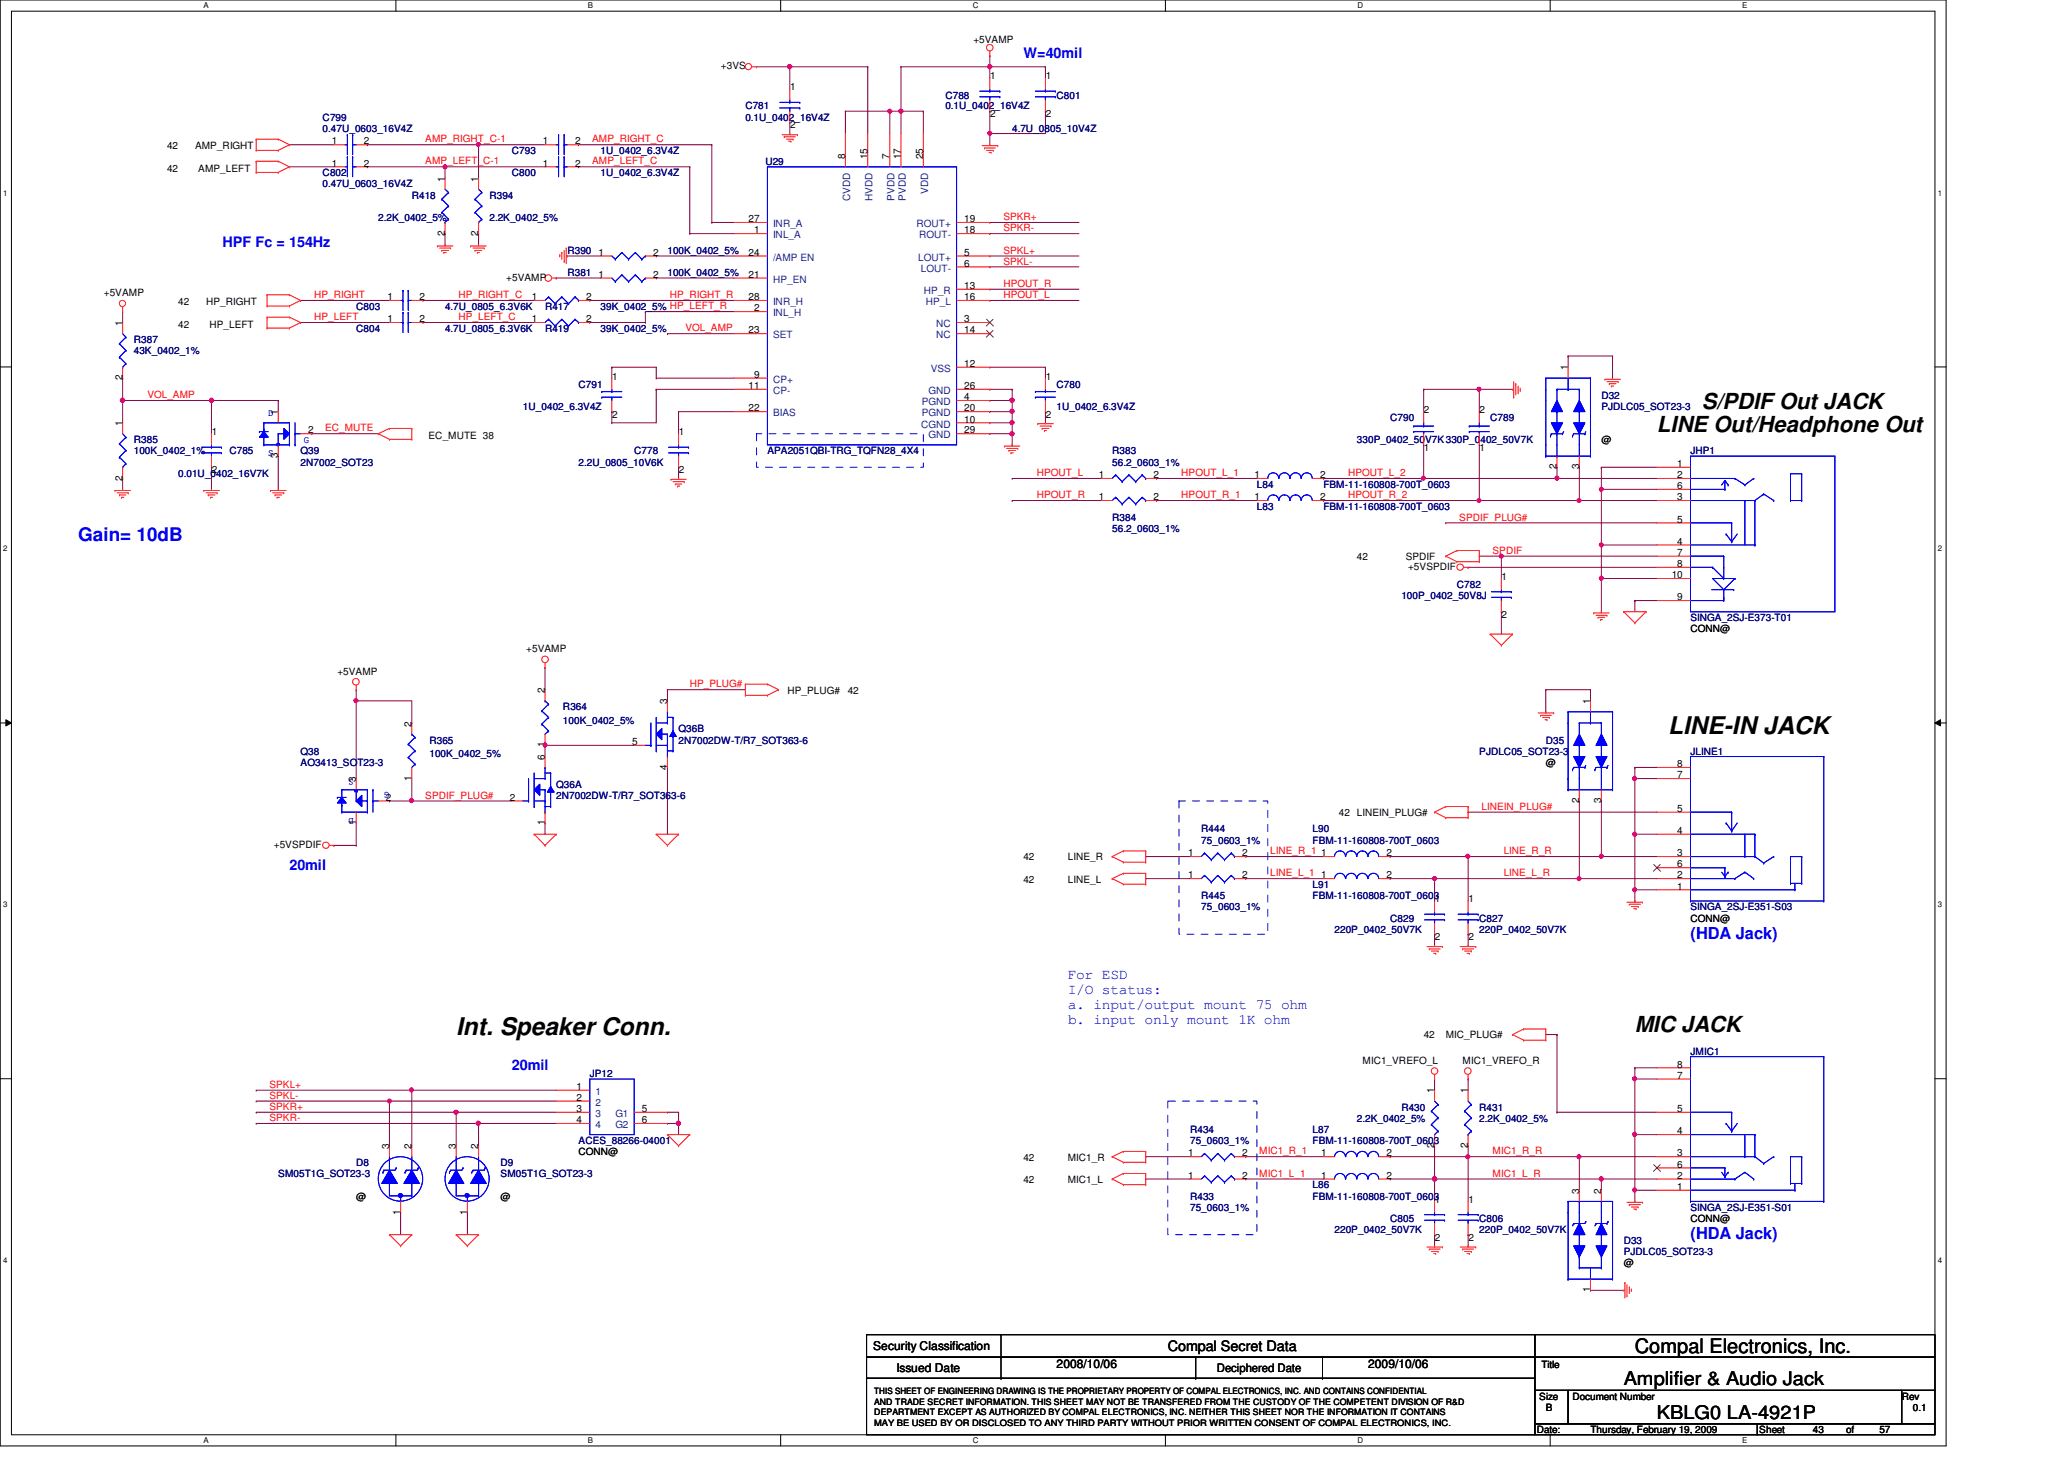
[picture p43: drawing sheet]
<svg xmlns="http://www.w3.org/2000/svg" width="297mm" height="210mm" viewBox="0 0 297 210" stroke-linecap="round" stroke-linejoin="round" font-family="sans-serif">
<defs><g id="words">
<g font-size="3.5">
<text x="240.1" y="105.6">LINE-IN JACK</text>
<text x="65.7" y="148.8">Int. Speaker Conn.</text>
</g>
<g font-size="3.2">
<text x="244.9" y="58.9">S/PDIF Out JACK</text>
<text x="238.5" y="62.1">LINE Out/Headphone Out</text>
<text x="235.3" y="148.5">MIC JACK</text>
</g>
<text font-size="2.9" x="235.3" y="194.6">Compal Electronics, Inc.</text>
<text font-size="2.7" fill="#00f" x="11.3" y="77.8">Gain= 10dB</text>
<g font-size="2.7">
<text x="233.7" y="199.3">Amplifier &amp; Audio Jack</text>
<text x="238.5" y="204.1">KBLG0 LA-4921P</text>
</g>
<g font-size="2.4" fill="#00f">
<text x="243.3" y="135">(HDA Jack)</text>
<text x="243.3" y="178.2">(HDA Jack)</text>
</g>
<g font-size="2.1" fill="#00f">
<text x="147.3" y="8.3">W=40mil</text>
<text x="32" y="35.5">HPF Fc = 154Hz</text>
<text x="41.7" y="125.1">20mil</text>
<text x="153.7" y="140.8">For ESD</text>
<text x="153.7" y="143">I/O status:</text>
<text x="153.7" y="145.2">a. input/output mount 75 ohm</text>
<text x="153.7" y="147.3">b. input only mount 1K ohm</text>
<text x="73.7" y="153.9">20mil</text>
</g>
<text font-size="2.1" x="168.1" y="194.4">Compal Secret Data</text>
<g font-size="1.7">
<text x="125.7" y="194.3">Security Classification</text>
<text x="129" y="197.3">Issued Date</text>
<text x="152.1" y="196.8">2008/10/06</text>
<text x="175.1" y="197.4">Deciphered Date</text>
<text x="196.9" y="196.8">2009/10/06</text>
</g>
<g font-size="1.4">
<text x="103.8" y="10">+3VS</text>
<text x="140.1" y="6.2">+5VAMP</text>
<text x="142.5" y="11.4">1</text>
<text x="150.5" y="11.4">1</text>
<text x="113.7" y="13">1</text>
<text x="142.5" y="16.8">2</text>
<text x="150.5" y="16.8">2</text>
<text x="24" y="21.5">42</text>
<text x="28.1" y="21.5">AMP_RIGHT</text>
<text x="47.7" y="20.8">1</text>
<text x="47.7" y="24">1</text>
<text x="52.4" y="20.8">2</text>
<text x="52.4" y="24">2</text>
<text x="78.1" y="24">1</text>
<text x="78.1" y="20.8">1</text>
<text x="82.8" y="24">2</text>
<text x="82.8" y="20.8">2</text>
<text x="113.7" y="18.5">2</text>
<text x="121.6" y="22.9" transform="rotate(-90 121.6 22.9)">8</text>
<text x="124.8" y="22.9" transform="rotate(-90 124.8 22.9)">15</text>
<text x="128" y="22.9" transform="rotate(-90 128 22.9)">7</text>
<text x="129.6" y="22.9" transform="rotate(-90 129.6 22.9)">17</text>
<text x="132.8" y="22.9" transform="rotate(-90 132.8 22.9)">25</text>
<text x="24" y="24.7">42</text>
<text x="28.5" y="24.7">AMP_LEFT</text>
<text x="64" y="26.1" transform="rotate(-90 64 26.1)">1</text>
<text x="68.8" y="26.1" transform="rotate(-90 68.8 26.1)">1</text>
<text x="64" y="33.9" transform="rotate(-90 64 33.9)">2</text>
<text x="68.8" y="33.9" transform="rotate(-90 68.8 33.9)">2</text>
<text x="107.7" y="32">27</text>
<text x="108.5" y="33.6">1</text>
<text x="138.8" y="32">19</text>
<text x="138.8" y="33.6">18</text>
<text x="72.9" y="40.4">+5VAMP</text>
<text x="86.1" y="40">1</text>
<text x="86.1" y="36.8">1</text>
<text x="94" y="40">2</text>
<text x="94" y="36.8">2</text>
<text x="107.7" y="36.8">24</text>
<text x="107.7" y="40">21</text>
<text x="138.8" y="38.4">6</text>
<text x="138.8" y="36.8">5</text>
<text x="138.8" y="41.6">13</text>
<text x="14.9" y="42.6">+5VAMP</text>
<text x="17.6" y="46.9" transform="rotate(-90 17.6 46.9)">1</text>
<text x="25.7" y="47.1">42</text>
<text x="25.7" y="43.9">42</text>
<text x="29.7" y="43.9">HP_RIGHT</text>
<text x="30.1" y="47.1">HP_LEFT</text>
<text x="55.7" y="46.4">1</text>
<text x="55.7" y="43.2">1</text>
<text x="60.4" y="46.4">2</text>
<text x="60.4" y="43.2">2</text>
<text x="76.5" y="46.4">1</text>
<text x="76.5" y="43.2">1</text>
<text x="84.4" y="46.4">2</text>
<text x="84.4" y="43.2">2</text>
<text x="107.7" y="43.2">28</text>
<text x="107.7" y="48">23</text>
<text x="108.5" y="44.8">2</text>
<text x="138.8" y="46.4">3</text>
<text x="138.8" y="43.2">16</text>
<text x="138.8" y="48">14</text>
<text x="138.8" y="52.8">12</text>
<text x="225.6" y="53.3" transform="rotate(-90 225.6 53.3)">1</text>
<text x="17.6" y="54.7" transform="rotate(-90 17.6 54.7)">2</text>
<text x="40" y="59.7" transform="rotate(-90 40 59.7)">1</text>
<text x="88.1" y="54.6">1</text>
<text x="107.7" y="56">11</text>
<text x="107.7" y="59.2">22</text>
<text x="108.5" y="54.4">9</text>
<text x="138.8" y="56">26</text>
<text x="138.8" y="57.6">4</text>
<text x="138.8" y="59.2">20</text>
<text x="150.5" y="54.6">1</text>
<text x="204.9" y="59.4">2</text>
<text x="212.9" y="59.4">2</text>
<text x="17.6" y="61.3" transform="rotate(-90 17.6 61.3)">1</text>
<text x="30.5" y="62.6">1</text>
<text x="40" y="65.9" transform="rotate(-90 40 65.9)">3</text>
<text x="44.4" y="62.4">2</text>
<text x="61.7" y="63.1">EC_MUTE 38</text>
<text x="88.1" y="60.1">2</text>
<text x="97.7" y="62.6">1</text>
<text x="138.8" y="60.8">10</text>
<text x="138.8" y="62.4">29</text>
<text x="150.5" y="60.1">2</text>
<text x="204.9" y="64.9">1</text>
<text x="212.9" y="64.9">1</text>
<text x="230.5" y="63.8">@</text>
<text x="17.6" y="69.1" transform="rotate(-90 17.6 69.1)">2</text>
<text x="30.5" y="68.1">2</text>
<text x="97.7" y="68.1">2</text>
<text x="158.2" y="72">1</text>
<text x="158.2" y="68.8">1</text>
<text x="166" y="72">2</text>
<text x="166" y="68.8">2</text>
<text x="180.5" y="72">1</text>
<text x="180.5" y="68.8">1</text>
<text x="190" y="72">2</text>
<text x="190" y="68.8">2</text>
<text x="224" y="67.5" transform="rotate(-90 224 67.5)">2</text>
<text x="227.2" y="67.5" transform="rotate(-90 227.2 67.5)">3</text>
<text x="241.4" y="67.2">1</text>
<text x="241.4" y="68.8">2</text>
<text x="241.4" y="72">3</text>
<text x="241.4" y="70.4">6</text>
<text x="241.4" y="75.2">5</text>
<text x="195.3" y="80.6">42</text>
<text x="202.3" y="80.6">SPDIF</text>
<text x="202.6" y="82">+5VSPDIF</text>
<text x="216.1" y="83.4">1</text>
<text x="240.6" y="83.2">10</text>
<text x="241.4" y="78.4">4</text>
<text x="241.4" y="80">7</text>
<text x="241.4" y="81.6">8</text>
<text x="216.1" y="88.9">2</text>
<text x="241.4" y="86.4">9</text>
<text x="75.7" y="93.9">+5VAMP</text>
<text x="243.3" y="91">CONN@</text>
<text x="48.6" y="97.1">+5VAMP</text>
<text x="78.4" y="99.7" transform="rotate(-90 78.4 99.7)">2</text>
<text x="96" y="101.3" transform="rotate(-90 96 101.3)">3</text>
<text x="113.3" y="99.8">HP_PLUG#</text>
<text x="122" y="99.8">42</text>
<text x="228.9" y="101.3" transform="rotate(-90 228.9 101.3)">1</text>
<text x="59.2" y="104.5" transform="rotate(-90 59.2 104.5)">2</text>
<text x="78.4" y="107.5" transform="rotate(-90 78.4 107.5)">1</text>
<text x="91" y="107.2">5</text>
<text x="51.2" y="112.5" transform="rotate(-90 51.2 112.5)">3</text>
<text x="59.2" y="112.3" transform="rotate(-90 59.2 112.3)">1</text>
<text x="78.4" y="109.3" transform="rotate(-90 78.4 109.3)">6</text>
<text x="96" y="110.7" transform="rotate(-90 96 110.7)">4</text>
<text x="222.5" y="110.2">@</text>
<text x="241.4" y="110.4">8</text>
<text x="241.4" y="112">7</text>
<text x="51.2" y="118.7" transform="rotate(-90 51.2 118.7)">1</text>
<text x="55.5" y="115.2">2</text>
<text x="73.4" y="115.2">2</text>
<text x="78.4" y="118.7" transform="rotate(-90 78.4 118.7)">1</text>
<text x="192.7" y="117.4">42 LINEIN_PLUG#</text>
<text x="227.2" y="115.5" transform="rotate(-90 227.2 115.5)">2</text>
<text x="230.4" y="115.5" transform="rotate(-90 230.4 115.5)">3</text>
<text x="241.4" y="120">4</text>
<text x="241.4" y="116.8">5</text>
<text x="39.4" y="122">+5VSPDIF</text>
<text x="147.3" y="123.8">42</text>
<text x="153.7" y="123.8">LINE_R</text>
<text x="171" y="123.2">1</text>
<text x="178.8" y="123.2">2</text>
<text x="190.2" y="123.2">1</text>
<text x="199.6" y="123.2">2</text>
<text x="241.4" y="123.2">3</text>
<text x="241.4" y="124.8">6</text>
<text x="147.3" y="127">42</text>
<text x="153.7" y="127">LINE_L</text>
<text x="171" y="126.4">1</text>
<text x="178.8" y="126.4">2</text>
<text x="190.2" y="126.4">1</text>
<text x="199.6" y="126.4">2</text>
<text x="206.5" y="129.8">1</text>
<text x="211.3" y="129.8">1</text>
<text x="241.4" y="128">1</text>
<text x="241.4" y="126.4">2</text>
<text x="206.5" y="135.3">2</text>
<text x="211.3" y="135.3">2</text>
<text x="243.3" y="132.6">CONN@</text>
<text x="204.9" y="149.4">42</text>
<text x="208.1" y="149.4">MIC_PLUG#</text>
<text x="196.1" y="153.1">MIC1_VREFO_L</text>
<text x="210.5" y="153.1">MIC1_VREFO_R</text>
<text x="241.4" y="153.6">8</text>
<text x="241.4" y="155.2">7</text>
<text x="83" y="156.8">1</text>
<text x="83" y="158.4">2</text>
<text x="83" y="160">3</text>
<text x="83" y="161.6">4</text>
<text x="92.4" y="160">5</text>
<text x="92.4" y="161.6">6</text>
<text x="206.4" y="157.3" transform="rotate(-90 206.4 157.3)">1</text>
<text x="211.2" y="157.3" transform="rotate(-90 211.2 157.3)">1</text>
<text x="241.4" y="160">5</text>
<text x="56" y="165.3" transform="rotate(-90 56 165.3)">3</text>
<text x="59.2" y="165.3" transform="rotate(-90 59.2 165.3)">2</text>
<text x="65.6" y="165.3" transform="rotate(-90 65.6 165.3)">3</text>
<text x="68.8" y="165.3" transform="rotate(-90 68.8 165.3)">2</text>
<text x="83.3" y="166.2">CONN@</text>
<text x="147.3" y="167">42</text>
<text x="153.7" y="167">MIC1_R</text>
<text x="171" y="166.4">1</text>
<text x="178.8" y="166.4">2</text>
<text x="190.2" y="166.4">1</text>
<text x="199.6" y="166.4">2</text>
<text x="206.4" y="165.1" transform="rotate(-90 206.4 165.1)">2</text>
<text x="211.2" y="165.1" transform="rotate(-90 211.2 165.1)">2</text>
<text x="241.4" y="166.4">3</text>
<text x="241.4" y="163.2">4</text>
<text x="241.4" y="168">6</text>
<text x="51.3" y="172.6">@</text>
<text x="72" y="172.6">@</text>
<text x="147.3" y="170.2">42</text>
<text x="153.7" y="170.2">MIC1_L</text>
<text x="171" y="169.6">1</text>
<text x="178.8" y="169.6">2</text>
<text x="190.2" y="169.6">1</text>
<text x="199.6" y="169.6">2</text>
<text x="206.5" y="173">1</text>
<text x="211.3" y="173">1</text>
<text x="227.2" y="171.7" transform="rotate(-90 227.2 171.7)">3</text>
<text x="230.4" y="171.7" transform="rotate(-90 230.4 171.7)">2</text>
<text x="241.4" y="171.2">1</text>
<text x="241.4" y="169.6">2</text>
<text x="57.6" y="174.8" transform="rotate(-90 57.6 174.8)">1</text>
<text x="67.2" y="174.8" transform="rotate(-90 67.2 174.8)">1</text>
<text x="206.5" y="178.5">2</text>
<text x="211.3" y="178.5">2</text>
<text x="243.3" y="175.8">CONN@</text>
<text x="228.9" y="185.9" transform="rotate(-90 228.9 185.9)">1</text>
<text x="233.7" y="182.2">@</text>
<text x="221.8" y="196.8">Title</text>
<text x="221.5" y="201.4">Size</text>
<text x="222.5" y="203">B</text>
<text x="226.3" y="201.4">Document Number</text>
<text x="273.7" y="201.4">Rev</text>
<text x="275.3" y="203">0.1</text>
<text x="221.2" y="206.2">Date:</text>
<text x="228.9" y="206.2">Thursday, February 19, 2009</text>
<text x="253.2" y="206.2">Sheet</text>
<text x="260.9" y="206.2">43</text>
<text x="265.7" y="206.2">of</text>
<text x="270.5" y="206.2">57</text>
</g>
<g font-size="1.4" fill="#000080">
<text x="46.4" y="17.4">C799</text>
<text x="107.3" y="15.7">C781</text>
<text x="107.3" y="17.4">0.1U_0402_16V4Z</text>
<text x="136.1" y="14.2">C788</text>
<text x="136.1" y="15.7">0.1U_0402_16V4Z</text>
<text x="152.1" y="14.2">C801</text>
<text x="46.4" y="19">0.47U_0603_16V4Z</text>
<text x="73.7" y="22.2">C793</text>
<text x="86.4" y="22.2">1U_0402_6.3V4Z</text>
<text x="110.1" y="23.7">U29</text>
<text x="145.7" y="19">4.7U_0805_10V4Z</text>
<text x="46.4" y="25.4">C802</text>
<text x="46.4" y="27">0.47U_0603_16V4Z</text>
<text x="59.3" y="28.6">R418</text>
<text x="70.4" y="28.6">R394</text>
<text x="73.7" y="25.4">C800</text>
<text x="86.4" y="25.4">1U_0402_6.3V4Z</text>
<text x="54.4" y="31.7">2.2K_0402_5%</text>
<text x="70.4" y="31.7">2.2K_0402_5%</text>
<text x="81.7" y="39.8">R381</text>
<text x="81.7" y="36.6">R390</text>
<text x="96.1" y="39.8">100K_0402_5%</text>
<text x="96.1" y="36.6">100K_0402_5%</text>
<text x="51.3" y="47.8">C804</text>
<text x="51.3" y="44.6">C803</text>
<text x="64" y="47.8">4.7U_0805_6.3V6K</text>
<text x="64" y="44.6">4.7U_0805_6.3V6K</text>
<text x="78.4" y="47.8">R419</text>
<text x="78.4" y="44.6">R417</text>
<text x="86.4" y="47.8">39K_0402_5%</text>
<text x="86.4" y="44.6">39K_0402_5% HP_LEFT_R</text>
<text x="19.3" y="49.4">R387</text>
<text x="19.3" y="51">43K_0402_1%</text>
<text x="75.3" y="59">1U_0402_6.3V4Z</text>
<text x="83.3" y="55.8">C791</text>
<text x="152.1" y="55.8">C780</text>
<text x="152.1" y="59">1U_0402_6.3V4Z</text>
<text x="230.5" y="57.4">D32</text>
<text x="230.5" y="59">PJDLC05_SOT23-3</text>
<text x="19.3" y="63.8">R385</text>
<text x="19.3" y="65.4">100K_0402_1%</text>
<text x="33" y="65.4">C785</text>
<text x="43.3" y="65.4">Q39</text>
<text x="91.3" y="65.4">C778</text>
<text x="110.4" y="65.4">APA2051QBI-TRG_TQFN28_4X4</text>
<text x="160.1" y="65.4">R383</text>
<text x="195.3" y="63.8">330P_0402_50V7K330P_0402_50V7K</text>
<text x="200.1" y="60.6">C790</text>
<text x="214.5" y="60.6">C789</text>
<text x="243.3" y="65.4">JHP1</text>
<text x="25.7" y="68.6">0.01U_0402_16V7K</text>
<text x="43.3" y="67">2N7002_SOT23</text>
<text x="83.3" y="67">2.2U_0805_10V6K</text>
<text x="160.1" y="67">56.2_0603_1%</text>
<text x="180.9" y="70.2">L84</text>
<text x="190.5" y="70.2">FBM-11-160808-700T_0603</text>
<text x="160.1" y="75">R384</text>
<text x="160.1" y="76.6">56.2_0603_1%</text>
<text x="180.9" y="73.4">L83</text>
<text x="190.5" y="73.4">FBM-11-160808-700T_0603</text>
<text x="201.7" y="86.2">100P_0402_50V8J</text>
<text x="209.7" y="84.6">C782</text>
<text x="243.3" y="89.4">SINGA_2SJ-E373-T01</text>
<text x="61.8" y="107">R365</text>
<text x="81" y="102.2">R364</text>
<text x="81" y="104.1">100K_0402_5%</text>
<text x="97.7" y="105.4">Q36B</text>
<text x="97.7" y="107">2N7002DW-T/R7_SOT363-6</text>
<text x="222.5" y="107">D35</text>
<text x="43.3" y="108.6">Q38</text>
<text x="43.3" y="110.2">AO3413_SOT23-3</text>
<text x="61.8" y="108.9">100K_0402_5%</text>
<text x="80" y="113.4">Q36A</text>
<text x="212.9" y="108.6">PJDLC05_SOT23-3</text>
<text x="243.3" y="108.6">JLINE1</text>
<text x="80" y="115">2N7002DW-T/R7_SOT363-6</text>
<text x="172.9" y="119.8">R444</text>
<text x="188.9" y="119.8">L90</text>
<text x="172.9" y="121.4">75_0603_1%</text>
<text x="188.9" y="121.4">FBM-11-160808-700T_0603</text>
<text x="172.9" y="129.4">R445</text>
<text x="172.9" y="131">75_0603_1%</text>
<text x="188.9" y="127.8">L91</text>
<text x="188.9" y="129.4">FBM-11-160808-700T_0603</text>
<text x="243.3" y="131">SINGA_2SJ-E351-S03</text>
<text x="192.1" y="134.2">220P_0402_50V7K</text>
<text x="200.1" y="132.6">C829</text>
<text x="212.9" y="132.6">C827</text>
<text x="212.9" y="134.2">220P_0402_50V7K</text>
<text x="84.9" y="155">JP12</text>
<text x="243.3" y="151.8">JMIC1</text>
<text x="195.3" y="161.4">2.2K_0402_5%</text>
<text x="201.7" y="159.8">R430</text>
<text x="212.9" y="159.8">R431</text>
<text x="212.9" y="161.4">2.2K_0402_5%</text>
<text x="51.3" y="167.8">D8</text>
<text x="72" y="167.8">D9</text>
<text x="83.3" y="164.6">ACES_88266-04001</text>
<text x="171.3" y="163">R434</text>
<text x="171.3" y="164.6">75_0603_1%</text>
<text x="188.9" y="163">L87</text>
<text x="188.9" y="164.6">FBM-11-160808-700T_0603</text>
<text x="40" y="169.4">SM05T1G_SOT23-3</text>
<text x="72" y="169.4">SM05T1G_SOT23-3</text>
<text x="171.3" y="172.6">R433</text>
<text x="188.9" y="171">L86</text>
<text x="188.9" y="172.6">FBM-11-160808-700T_0603</text>
<text x="171.3" y="174.2">75_0603_1%</text>
<text x="192.1" y="177.4">220P_0402_50V7K</text>
<text x="200.1" y="175.8">C805</text>
<text x="212.9" y="175.8">C806</text>
<text x="212.9" y="177.4">220P_0402_50V7K</text>
<text x="233.7" y="179">D33</text>
<text x="243.3" y="174.2">SINGA_2SJ-E351-S01</text>
<text x="233.7" y="180.6">PJDLC05_SOT23-3</text>
</g>
<g font-size="1.4" fill="#f00">
<text x="61.2" y="20.5">AMP_RIGHT_C-1</text>
<text x="61.2" y="23.7">AMP_LEFT_C-1</text>
<text x="85.2" y="20.5">AMP_RIGHT_C</text>
<text x="85.2" y="23.7">AMP_LEFT_C</text>
<text x="144.4" y="31.7">SPKR+</text>
<text x="144.4" y="33.3">SPKR-</text>
<text x="144.4" y="36.5">SPKL+</text>
<text x="144.4" y="38.1">SPKL-</text>
<text x="144.4" y="41.3">HPOUT_R</text>
<text x="45.2" y="46.1">HP_LEFT</text>
<text x="45.2" y="42.9">HP_RIGHT</text>
<text x="66" y="42.9">HP_RIGHT_C</text>
<text x="66" y="46.1">HP_LEFT_C</text>
<text x="96.4" y="42.9">HP_RIGHT_R</text>
<text x="98.6" y="47.7">VOL_AMP</text>
<text x="144.4" y="42.9">HPOUT_L</text>
<text x="21.2" y="57.3">VOL_AMP</text>
<text x="46.8" y="62.1">EC_MUTE</text>
<text x="149.2" y="71.7">HPOUT_R</text>
<text x="149.2" y="68.5">HPOUT_L</text>
<text x="170" y="68.5">HPOUT_L_1</text>
<text x="170" y="71.7">HPOUT_R_1</text>
<text x="194" y="68.5">HPOUT_L_2</text>
<text x="194" y="71.7">HPOUT_R_2</text>
<text x="210" y="74.9">SPDIF_PLUG#</text>
<text x="214.8" y="79.7">SPDIF</text>
<text x="99.3" y="98.9">HP_PLUG#</text>
<text x="61.2" y="114.9">SPDIF_PLUG#</text>
<text x="213.2" y="116.5">LINEIN_PLUG#</text>
<text x="182.8" y="122.9">LINE_R_1</text>
<text x="216.4" y="122.9">LINE_R_R</text>
<text x="182.8" y="126.1">LINE_L_1</text>
<text x="216.4" y="126.1">LINE_L_R</text>
<text x="38.8" y="161.3">SPKR-</text>
<text x="38.8" y="156.5">SPKL+</text>
<text x="38.8" y="159.7">SPKR+</text>
<text x="38.8" y="158.1">SPKL-</text>
<text x="181.2" y="166.1">MIC1_R_1</text>
<text x="214.8" y="166.1">MIC1_R_R</text>
<text x="181.2" y="169.3">MIC1_L_1</text>
<text x="214.8" y="169.3">MIC1_L_R</text>
</g>
<g font-size="1.4" fill="#004080">
<text x="122.3" y="29" transform="rotate(-90 122.3 29)">CVDD</text>
<text x="125.6" y="29" transform="rotate(-90 125.6 29)">HVDD</text>
<text x="128.7" y="28.9" transform="rotate(-90 128.7 28.9)">PVDD</text>
<text x="130.3" y="28.9" transform="rotate(-90 130.3 28.9)">PVDD</text>
<text x="133.6" y="27.9" transform="rotate(-90 133.6 27.9)">VDD</text>
<text x="111.2" y="32.7">INR_A</text>
<text x="111.2" y="34.3">INL_A</text>
<text x="131.9" y="32.7">ROUT+</text>
<text x="132.3" y="34.3">ROUT-</text>
<text x="111.2" y="37.5">/AMP EN</text>
<text x="111.2" y="40.7">HP_EN</text>
<text x="132.2" y="37.5">LOUT+</text>
<text x="132.5" y="39.1">LOUT-</text>
<text x="111.2" y="43.9">INR_H</text>
<text x="111.2" y="45.5">INL_H</text>
<text x="133" y="42.3">HP_R</text>
<text x="133.2" y="43.9">HP_L</text>
<text x="134.7" y="47.1">NC</text>
<text x="111.2" y="48.7">SET</text>
<text x="133.9" y="53.5">VSS</text>
<text x="134.7" y="48.7">NC</text>
<text x="111.2" y="55.1">CP+</text>
<text x="111.2" y="56.7">CP-</text>
<text x="111.2" y="59.9">BIAS</text>
<text x="132.7" y="58.3">PGND</text>
<text x="132.7" y="59.9">PGND</text>
<text x="133.6" y="56.7">GND</text>
<text x="132.6" y="61.5">CGND</text>
<text x="133.6" y="63.1">GND</text>
<text x="85.7" y="157.5">1</text>
<text x="85.7" y="159.1">2</text>
<text x="85.7" y="160.7">3</text>
<text x="88.6" y="160.7">G1</text>
<text x="85.7" y="162.3">4</text>
<text x="88.6" y="162.3">G2</text>
</g>
<g font-size="1.4" fill="#00f">
<text x="38.6" y="59.9">D</text>
<text x="38.6" y="65.5">S</text>
<text x="43.7" y="63.8">G</text>
<text x="50.9" y="112.1" transform="rotate(180 50.9 112.1)">S</text>
<text x="56" y="113.9" transform="rotate(180 56 113.9)">G</text>
<text x="50.9" y="117.7" transform="rotate(180 50.9 117.7)">D</text>
</g>
<g font-size="1.3">
<text x="125.8" y="203.6">DEPARTMENT EXCEPT AS AUTHORIZED BY COMPAL ELECTRONICS, INC. NEITHER THIS SHEET NOR THE INFORMATION IT CONTAINS</text>
<text x="125.8" y="200.6">THIS SHEET OF ENGINEERING DRAWING IS THE PROPRIETARY PROPERTY OF COMPAL ELECTRONICS, INC. AND CONTAINS CONFIDENTIAL</text>
<text x="125.8" y="202.1">AND TRADE SECRET INFORMATION. THIS SHEET MAY NOT BE TRANSFERED FROM THE CUSTODY OF THE COMPETENT DIVISION OF R&amp;D</text>
<text x="125.8" y="205.1">MAY BE USED BY OR DISCLOSED TO ANY THIRD PARTY WITHOUT PRIOR WRITTEN CONSENT OF COMPAL ELECTRONICS, INC.</text>
</g>
<g font-size="1.1">
<text x="29.3" y="1.1">A</text>
<text x="84.6" y="1.1">B</text>
<text x="140" y="1.1">C</text>
<text x="195.4" y="1.1">D</text>
<text x="250.7" y="1.1">E</text>
<text x=".5" y="28.2">1</text>
<text x="278.9" y="28.2">1</text>
<text x=".5" y="79.3">2</text>
<text x="278.9" y="79.3">2</text>
<text x=".5" y="130.6">3</text>
<text x="278.9" y="130.6">3</text>
<text x=".5" y="181.7">4</text>
<text x="278.9" y="181.7">4</text>
<text x="29.3" y="207.6">A</text>
<text x="84.6" y="207.6">B</text>
<text x="140" y="207.6">C</text>
<text x="195.4" y="207.6">D</text>
<text x="250.7" y="207.6">E</text>
</g>
</g></defs>
<path d="M0 0h280.1v208h-280.1zM1.6 1.6h276.9v204.8h-276.9z" fill="none" stroke="#000" stroke-width=".14"/>
<g fill="#fff">
<path d="M29.3 .2h.7v1.2h-.7z"/>
<path d="M29.3 206.6h.7v1.2h-.7z"/>
</g>
<path d="M57 0v1.6M57 206.4v1.6" fill="none" stroke="#000" stroke-width=".14"/>
<g fill="#fff">
<path d="M84.6 .2h.7v1.2h-.7z"/>
<path d="M84.6 206.6h.7v1.2h-.7z"/>
</g>
<path d="M112.3 0v1.6M112.3 206.4v1.6" fill="none" stroke="#000" stroke-width=".14"/>
<g fill="#fff">
<path d="M140 .2h.8v1.2h-.8z"/>
<path d="M140 206.6h.8v1.2h-.8z"/>
</g>
<path d="M167.7 0v1.6M167.7 206.4v1.6" fill="none" stroke="#000" stroke-width=".14"/>
<g fill="#fff">
<path d="M195.4 .2h.7v1.2h-.7z"/>
<path d="M195.4 206.6h.7v1.2h-.7z"/>
</g>
<path d="M223.1 0v1.6M223.1 206.4v1.6" fill="none" stroke="#000" stroke-width=".14"/>
<g fill="#fff">
<path d="M250.7 .2h.8v1.2h-.8z"/>
<path d="M250.7 206.6h.8v1.2h-.8z"/>
<path d="M.5 27.2h.6v1.2h-.6z"/>
<path d="M278.9 27.2h.6v1.2h-.6z"/>
<path d="M.5 78.4h.6v1.1h-.6z"/>
<path d="M278.9 78.4h.6v1.1h-.6z"/>
</g>
<path d="M0 52.8h1.6M278.5 52.8h1.6" fill="none" stroke="#000" stroke-width=".14"/>
<g fill="#fff">
<path d="M.5 129.6h.6v1.2h-.6z"/>
<path d="M278.9 129.6h.6v1.2h-.6z"/>
</g>
<path d="M0 104h1.6M.8 103.5l.8 .5-.8 .4zM278.5 104l.8-.5v.9zM278.5 104h1.6" fill="none" stroke="#000" stroke-width=".14"/>
<path d="M.8 103.5l.8 .5-.8 .4zM278.5 104l.8-.5v.9z" fill="#000"/>
<g fill="#fff">
<path d="M.5 180.8h.6v1.1h-.6z"/>
<path d="M278.9 180.8h.6v1.1h-.6z"/>
</g>
<path d="M0 155.2h1.6M278.5 155.2h1.6" fill="none" stroke="#000" stroke-width=".14"/>
<path d="M142.4 19.2h.1M142.4 19.2v1.6M150.4 16h.1M150.4 16v3.2" fill="none" stroke="#800040" stroke-width=".14"/>
<circle cx="142.4" cy="19.2" r=".3" fill="#f0f"/>
<circle cx="142.4" cy="19.2" r=".3" fill="none" stroke="#f0f" stroke-width=".14"/>
<path d="M142.4 9.6h.1M142.4 9.6h8" fill="none" stroke="#800040" stroke-width=".14"/>
<circle cx="142.4" cy="9.6" r=".31" fill="#f0f"/>
<circle cx="142.4" cy="9.6" r=".31" fill="none" stroke="#f0f" stroke-width=".14"/>
<g fill="none" stroke="#800040" stroke-width=".14">
<path d="M132.9 16h.1M132.9 16v3.2M142.4 9.6h.1M142.4 9.6v1.6M150.4 9.6h.1M150.4 9.6v1.6M102.4 20.8h.1M102.4 20.8v11.2M142.4 56h.1M142.4 56h3.3M97.7 67.2h.1M97.7 67.2v1.6"/>
<path d="M145.7 62.4h.1M145.7 62.4v1.6"/>
</g>
<circle cx="145.7" cy="62.4" r=".31" fill="#f0f"/>
<circle cx="145.7" cy="62.4" r=".31" fill="none" stroke="#f0f" stroke-width=".14"/>
<g fill="none" stroke="#800040" stroke-width=".14">
<path d="M142.4 8h.1M142.4 8v1.6M142.4 36.8h.1M142.4 32h.1M142.4 38.4h.1M142.4 33.6h.1M142.4 36.8h12.9M142.4 32h12.9M142.4 38.4h12.9M142.4 33.6h12.9M84.9 46.4h.1M84.9 43.2h.1"/>
<path d="M84.9 43.2h20.8M84.9 46.4h8M92.9 44.8h.1M92.9 46.4h.1M92.9 44.8h12.8M92.9 44.8v1.6M97.7 59.2h.1M97.7 59.2h8M142.4 57.6h.1M142.4 41.6h.1M142.4 43.2h.1M142.4 59.2h.1"/>
<path d="M142.4 41.6h12.9M142.4 43.2h12.9M142.4 59.2h3.3M145.7 56h.1M145.7 59.2h.1M145.7 56v1.6h-3.3M145.7 59.2v1.6"/>
</g>
<circle cx="145.7" cy="59.2" r=".31" fill="#f0f"/>
<circle cx="145.7" cy="59.2" r=".31" fill="none" stroke="#f0f" stroke-width=".14"/>
<path d="M41.7 24h.1M41.7 20.8h.1M41.7 24h6.3M41.7 20.8h6.3M68.9 20.8h.1M68.9 20.8h9.5M142.4 52.8h.1M142.4 52.8h8M150.4 52.8h.1M150.4 52.8v1.6M142.4 60.8h.1M142.4 60.8h3.3" fill="none" stroke="#800040" stroke-width=".14"/>
<circle cx="68.8" cy="20.8" r=".3" fill="#f0f"/>
<circle cx="68.8" cy="20.8" r=".3" fill="none" stroke="#f0f" stroke-width=".14"/>
<path d="M64 24h.1M64 24h14.4" fill="none" stroke="#800040" stroke-width=".14"/>
<circle cx="64" cy="24" r=".3" fill="#f0f"/>
<circle cx="64" cy="24" r=".3" fill="none" stroke="#f0f" stroke-width=".14"/>
<g fill="none" stroke="#800040" stroke-width=".14">
<path d="M129.7 16h.1M129.7 16h3.2M52.9 20.8h.1M52.9 24h.1M52.9 20.8h16M52.9 24h11.1M64 24h.1M64 33.6h.1M64 24v1.6M64 33.6v1.6M68.9 20.8h.1M68.9 33.6h.1"/>
<path d="M68.9 20.8v4.8M68.9 33.6v1.6M83.3 20.8h.1M83.3 24h.1M83.3 20.8h19.1M83.3 24h16M99.3 33.6h.1M99.3 24h.1M99.3 33.6h6.4M99.3 24v9.6M43.3 46.4h.1M43.3 43.2h.1"/>
<path d="M43.3 46.4h12.7M43.3 43.2h12.7M60.9 43.2h.1M60.9 46.4h.1M60.9 46.4h16M60.9 43.2h16M88 52.8h.1M88 59.2h.1M88 52.8h6.4M88 52.8v1.6M88 59.2v1.6M94.4 54.4h.1"/>
<path d="M94.4 52.8h.1M94.4 56h.1M94.4 54.4h11.3M94.4 52.8v1.6M94.4 56v4.8h-6.4M94.4 56h11.3M150.4 59.2h.1M150.4 59.2v1.6M88 60.8h.1"/>
</g>
<circle cx="129.6" cy="16" r=".31" fill="#f0f"/>
<circle cx="129.6" cy="16" r=".31" fill="none" stroke="#f0f" stroke-width=".14"/>
<path d="M121.7 16h.1M121.7 16v3.2M121.7 16h8M128.1 16h.1M128.1 16v3.2M129.7 16h.1M129.7 16v3.2" fill="none" stroke="#800040" stroke-width=".14"/>
<circle cx="128.1" cy="16" r=".3" fill="#f0f"/>
<circle cx="128.1" cy="16" r=".3" fill="none" stroke="#f0f" stroke-width=".14"/>
<g fill="none" stroke="#800040" stroke-width=".14">
<path d="M142.4 19.2h.1M142.4 16h.1M142.4 19.2h8M142.4 16v3.2M81.7 36.8h.1M81.7 36.8h4.7M94.4 36.8h.1M94.4 36.8h11.3M80 40h.1M80 40h6.4M94.4 40h.1M94.4 40h11.3"/>
<path d="M96.1 48h.1M96.1 48h9.6M145.7 57.6h.1M145.7 57.6v1.6"/>
</g>
<circle cx="145.6" cy="57.6" r=".32" fill="#f0f"/>
<circle cx="145.6" cy="57.6" r=".32" fill="none" stroke="#f0f" stroke-width=".14"/>
<g fill="none" stroke="#800040" stroke-width=".14">
<path d="M204.9 56h.1M204.9 56v3.2M212.9 56h.1M212.9 56h4.8M190.5 68.8h.1M204.9 64h.1M204.9 64v4.8h-14.4M212.9 64h.1M212.9 64v8M211.3 155.2h.1M211.3 155.2v1.6M164.9 166.4h.1"/>
<path d="M164.9 166.4h6.4"/>
</g>
<circle cx="212.8" cy="56" r=".3" fill="#f0f"/>
<circle cx="212.8" cy="56" r=".3" fill="none" stroke="#f0f" stroke-width=".14"/>
<path d="M212.9 56h.1M212.9 56v3.2M235.3 171.2h.1M235.3 171.2v1.6" fill="none" stroke="#800040" stroke-width=".14"/>
<circle cx="235.2" cy="171.2" r=".3" fill="#f0f"/>
<circle cx="235.2" cy="171.2" r=".3" fill="none" stroke="#f0f" stroke-width=".14"/>
<path d="M216.1 88h.1M216.1 88v3.2M211.3 177.6h.1M211.3 177.6v1.6M227.3 166.4h.1M227.3 166.4h11.2" fill="none" stroke="#800040" stroke-width=".14"/>
<circle cx="227.2" cy="166.4" r=".3" fill="#f0f"/>
<circle cx="227.2" cy="166.4" r=".3" fill="none" stroke="#f0f" stroke-width=".14"/>
<g fill="none" stroke="#800040" stroke-width=".14">
<path d="M164.9 126.4h.1M164.9 126.4h6.4M200.1 126.4h.1M200.1 126.4h6.4v3.2M206.5 134.4h.1M206.5 129.6h.1M206.5 134.4v1.6M227.3 126.4h.1M227.3 126.4h11.2M230.5 123.2h.1M230.5 123.2h8M235.3 128h.1"/>
<path d="M235.3 128h3.2"/>
</g>
<circle cx="235.2" cy="128" r=".3" fill="#f0f"/>
<circle cx="235.2" cy="128" r=".3" fill="none" stroke="#f0f" stroke-width=".14"/>
<path d="M230.5 83.2h.1M230.5 83.2v4.8M164.9 123.2h.1M164.9 123.2h6.4M200.1 123.2h.1M200.1 123.2h11.2M211.3 134.4h.1M211.3 123.2h.1M211.3 123.2v6.4M211.3 134.4v1.6M235.3 128h.1M235.3 128v1.6" fill="none" stroke="#800040" stroke-width=".14"/>
<circle cx="230.5" cy="83.2" r=".3" fill="#f0f"/>
<circle cx="230.5" cy="83.2" r=".3" fill="none" stroke="#f0f" stroke-width=".14"/>
<g fill="none" stroke="#800040" stroke-width=".14">
<path d="M208.1 75.2h.1M208.1 75.2h30.4M230.5 78.4h.1M230.5 78.4h8M211.3 81.6h.1M211.3 81.6h27.2M235.3 86.4h.1M235.3 86.4v1.6M235.3 86.4h3.2M164.9 169.6h.1M164.9 169.6h6.4M206.5 164.8h.1"/>
<path d="M206.5 177.6h.1M206.5 169.6h.1M206.5 164.8v8M206.5 177.6v1.6"/>
</g>
<circle cx="206.4" cy="169.6" r=".31" fill="#f0f"/>
<circle cx="206.4" cy="169.6" r=".31" fill="none" stroke="#f0f" stroke-width=".14"/>
<path d="M230.5 169.6h.1M230.5 169.6h8" fill="none" stroke="#800040" stroke-width=".14"/>
<circle cx="230.4" cy="169.6" r=".31" fill="#f0f"/>
<circle cx="230.4" cy="169.6" r=".31" fill="none" stroke="#f0f" stroke-width=".14"/>
<g fill="none" stroke="#800040" stroke-width=".14">
<path d="M166.5 68.8h.1M166.5 68.8h14.4M224.1 68.8h.1M224.1 68.8h14.4M211.3 116.8h.1M211.3 116.8h27.2M206.5 155.2h.1M206.5 155.2v1.6M211.3 166.4h.1M211.3 164.8h.1M211.3 164.8v8M235.3 171.2h.1"/>
<path d="M235.3 171.2h3.2"/>
</g>
<circle cx="224.1" cy="68.8" r=".3" fill="#f0f"/>
<circle cx="224.1" cy="68.8" r=".3" fill="none" stroke="#f0f" stroke-width=".14"/>
<path d="M227.3 72h.1M227.3 72h11.2" fill="none" stroke="#800040" stroke-width=".14"/>
<circle cx="227.2" cy="72" r=".3" fill="#f0f"/>
<circle cx="227.2" cy="72" r=".3" fill="none" stroke="#f0f" stroke-width=".14"/>
<path d="M204.9 56h.1M204.9 56h8M190.5 72h.1M190.5 72h22.4M235.3 120h.1M235.3 120h3.2M235.3 120v8" fill="none" stroke="#800040" stroke-width=".14"/>
<circle cx="235.2" cy="120" r=".3" fill="#f0f"/>
<circle cx="235.2" cy="120" r=".3" fill="none" stroke="#f0f" stroke-width=".14"/>
<g fill="none" stroke="#800040" stroke-width=".14">
<path d="M102.4 32h.1M102.4 32h3.3M17.6 44.8h.1M17.6 54.4h.1M17.6 44.8v1.6M17.6 54.4v3.2M97.7 59.2h.1M97.7 59.2v3.2M145.7 72h.1M145.7 68.8h.1M145.7 72h12.7M145.7 68.8h12.7"/>
<path d="M166.5 72h.1M166.5 72h14.4M222.5 148.8h1.6M224.1 148.8h.1M200.1 166.4h.1M200.1 166.4h11.2M235.3 163.2h.1M235.3 163.2h3.2"/>
</g>
<circle cx="17.6" cy="57.6" r=".32" fill="#f0f"/>
<circle cx="17.6" cy="57.6" r=".32" fill="none" stroke="#f0f" stroke-width=".14"/>
<path d="M17.6 57.6h.1M17.6 57.6v3.2M17.6 68.8h.1M17.6 68.8v1.6M235.3 163.2h.1M235.3 163.2v8" fill="none" stroke="#800040" stroke-width=".14"/>
<circle cx="235.2" cy="163.2" r=".3" fill="#f0f"/>
<circle cx="235.2" cy="163.2" r=".3" fill="none" stroke="#f0f" stroke-width=".14"/>
<path d="M142.4 62.4h.1M145.7 60.8h.1M145.7 60.8v1.6h-3.3" fill="none" stroke="#800040" stroke-width=".14"/>
<circle cx="145.7" cy="60.8" r=".31" fill="#f0f"/>
<circle cx="145.7" cy="60.8" r=".31" fill="none" stroke="#f0f" stroke-width=".14"/>
<path d="M113.7 9.6h.1M113.7 9.6h11.2" fill="none" stroke="#800040" stroke-width=".14"/>
<circle cx="113.6" cy="9.6" r=".32" fill="#f0f"/>
<circle cx="113.6" cy="9.6" r=".32" fill="none" stroke="#f0f" stroke-width=".14"/>
<g fill="none" stroke="#800040" stroke-width=".14">
<path d="M108.9 9.6h.1M108.9 9.6h4.8M113.7 9.6h.1M113.7 17.6h.1M113.7 9.6v3.2M113.7 17.6v1.6M124.9 9.6h.1M124.9 9.6v9.6M129.7 9.6h.1M129.7 9.6v6.4M129.7 9.6h12.7M142.4 9.6h.1"/>
<path d="M30.4 57.6h.1M30.4 57.6h9.6M40 57.6h.1M40 57.6v1.6M40 65.6h.1M40 65.6v4.8M44.9 62.4h.1M44.9 62.4h9.5"/>
</g>
<circle cx="30.4" cy="57.6" r=".31" fill="#f0f"/>
<circle cx="30.4" cy="57.6" r=".31" fill="none" stroke="#f0f" stroke-width=".14"/>
<path d="M17.6 57.6h.1M17.6 57.6h12.8M30.4 57.6h.1M30.4 57.6v4.8M30.4 67.2h.1M30.4 67.2v3.2M230.5 67.2h.1M230.5 67.2h8M216.1 80h.1M216.1 80h22.4" fill="none" stroke="#800040" stroke-width=".14"/>
<circle cx="216.1" cy="80" r=".3" fill="#f0f"/>
<circle cx="216.1" cy="80" r=".3" fill="none" stroke="#f0f" stroke-width=".14"/>
<path d="M230.5 70.4h.1M230.5 70.4v8M216.1 80h.1M216.1 80v3.2" fill="none" stroke="#800040" stroke-width=".14"/>
<circle cx="230.5" cy="70.4" r=".3" fill="#f0f"/>
<circle cx="230.5" cy="70.4" r=".3" fill="none" stroke="#f0f" stroke-width=".14"/>
<g fill="none" stroke="#800040" stroke-width=".14">
<path d="M230.5 70.4h.1M230.5 67.2h.1M230.5 78.4h.1M230.5 70.4h8M230.5 67.2v3.2M230.5 78.4v4.8M230.5 83.2h.1M230.5 83.2h8M179.3 123.2h.1M179.3 126.4h.1M179.3 123.2h11.2M179.3 126.4h11.2"/>
<path d="M224.1 148.8h.1M224.1 148.8v11.2M179.3 166.4h.1M179.3 169.6h.1M179.3 166.4h11.2M179.3 169.6h11.2M200.1 169.6h.1M200.1 169.6h6.4M224.1 160h.1M224.1 160h14.4"/>
</g>
<circle cx="230.5" cy="78.4" r=".3" fill="#f0f"/>
<circle cx="230.5" cy="78.4" r=".3" fill="none" stroke="#f0f" stroke-width=".14"/>
<path d="M235.3 110.4h.1M235.3 112h.1M235.3 110.4h3.2M235.3 110.4v1.6M235.3 112h3.2" fill="none" stroke="#800040" stroke-width=".14"/>
<circle cx="235.2" cy="112" r=".3" fill="#f0f"/>
<circle cx="235.2" cy="112" r=".3" fill="none" stroke="#f0f" stroke-width=".14"/>
<path d="M235.3 112h.1M235.3 112v8M235.3 153.6h.1M235.3 155.2h.1M235.3 153.6v1.6M235.3 153.6h3.2M235.3 155.2h3.2" fill="none" stroke="#800040" stroke-width=".14"/>
<circle cx="235.2" cy="155.2" r=".3" fill="#f0f"/>
<circle cx="235.2" cy="155.2" r=".3" fill="none" stroke="#f0f" stroke-width=".14"/>
<g fill="none" stroke="#800040" stroke-width=".14">
<path d="M225.7 51.2h.1M225.7 51.2v1.6M225.7 51.2h6.4M232.1 51.2h.1M232.1 51.2v3.2M224.1 67.2h.1M224.1 67.2v1.6M227.3 67.2h.1M227.3 67.2v4.8M230.5 115.2h.1M230.5 115.2v8M235.3 155.2h.1"/>
<path d="M235.3 155.2v8"/>
</g>
<circle cx="230.5" cy="123.2" r=".3" fill="#f0f"/>
<circle cx="230.5" cy="123.2" r=".3" fill="none" stroke="#f0f" stroke-width=".14"/>
<path d="M222.5 99.2h.1M222.5 99.2h6.4M227.3 115.2h.1M227.3 115.2v11.2" fill="none" stroke="#800040" stroke-width=".14"/>
<circle cx="227.2" cy="126.4" r=".3" fill="#f0f"/>
<circle cx="227.2" cy="126.4" r=".3" fill="none" stroke="#f0f" stroke-width=".14"/>
<path d="M204.9 68.8h.1M204.9 68.8h19.2M222.5 99.2v3.2M228.9 99.2h.1M228.9 99.2v1.6M222.5 102.4h.1" fill="none" stroke="#800040" stroke-width=".14"/>
<circle cx="204.8" cy="68.8" r=".3" fill="#f0f"/>
<circle cx="204.8" cy="68.8" r=".3" fill="none" stroke="#f0f" stroke-width=".14"/>
<path d="M212.9 72h.1M212.9 72h14.4" fill="none" stroke="#800040" stroke-width=".14"/>
<circle cx="212.8" cy="72" r=".3" fill="#f0f"/>
<circle cx="212.8" cy="72" r=".3" fill="none" stroke="#f0f" stroke-width=".14"/>
<path d="M206.5 126.4h.1M206.5 126.4h20.8" fill="none" stroke="#800040" stroke-width=".14"/>
<circle cx="206.5" cy="126.4" r=".3" fill="#f0f"/>
<circle cx="206.5" cy="126.4" r=".3" fill="none" stroke="#f0f" stroke-width=".14"/>
<path d="M211.3 123.2h.1M211.3 123.2h19.2" fill="none" stroke="#800040" stroke-width=".14"/>
<circle cx="211.2" cy="123.2" r=".3" fill="#f0f"/>
<circle cx="211.2" cy="123.2" r=".3" fill="none" stroke="#f0f" stroke-width=".14"/>
<path d="M211.3 166.4h.1M211.3 166.4h16M227.3 166.4h.1M227.3 166.4v4.8M230.5 169.6h.1M230.5 169.6v1.6M228.9 185.6h.1M228.9 185.6h4.8" fill="none" stroke="#800040" stroke-width=".14"/>
<circle cx="211.2" cy="166.4" r=".3" fill="#f0f"/>
<circle cx="211.2" cy="166.4" r=".3" fill="none" stroke="#f0f" stroke-width=".14"/>
<path d="M206.5 169.6h.1M206.5 169.6h24" fill="none" stroke="#800040" stroke-width=".14"/>
<circle cx="206.4" cy="169.6" r=".31" fill="#f0f"/>
<circle cx="206.4" cy="169.6" r=".31" fill="none" stroke="#f0f" stroke-width=".14"/>
<g fill="none" stroke="#800040" stroke-width=".14">
<path d="M36.9 156.8h.1M36.9 158.4h.1M36.9 156.8h22.4M36.9 158.4h19.1M56 158.4h.1M56 158.4v6.4M59.3 156.8h.1M59.3 156.8v8M36.9 161.6h.1M36.9 160h.1M36.9 161.6h32M36.9 160h28.8"/>
<path d="M57.7 174.4h.1M57.7 174.4v3.2M65.7 160h.1M65.7 160v4.8M67.3 174.4h.1M67.3 174.4v3.2M68.9 161.6h.1M68.9 161.6v3.2M97.7 161.6h.1M97.7 161.6v1.6"/>
</g>
<circle cx="97.6" cy="161.6" r=".32" fill="#f0f"/>
<circle cx="97.6" cy="161.6" r=".32" fill="none" stroke="#f0f" stroke-width=".14"/>
<path d="M56 158.4h.1M56 158.4h24M96.1 160h.1M96.1 161.6h.1M96.1 160h1.6M97.7 160h.1M97.7 160v1.6h-1.6" fill="none" stroke="#800040" stroke-width=".14"/>
<circle cx="56" cy="158.4" r=".3" fill="#f0f"/>
<circle cx="56" cy="158.4" r=".3" fill="none" stroke="#f0f" stroke-width=".14"/>
<path d="M59.3 156.8h.1M59.3 156.8h20.7" fill="none" stroke="#800040" stroke-width=".14"/>
<circle cx="59.2" cy="156.8" r=".3" fill="#f0f"/>
<circle cx="59.2" cy="156.8" r=".3" fill="none" stroke="#f0f" stroke-width=".14"/>
<path d="M65.7 160h.1M65.7 160h14.3" fill="none" stroke="#800040" stroke-width=".14"/>
<circle cx="65.6" cy="160" r=".31" fill="#f0f"/>
<circle cx="65.6" cy="160" r=".31" fill="none" stroke="#f0f" stroke-width=".14"/>
<path d="M68.9 161.6h.1M68.9 161.6h11.1" fill="none" stroke="#800040" stroke-width=".14"/>
<circle cx="68.8" cy="161.6" r=".31" fill="#f0f"/>
<circle cx="68.8" cy="161.6" r=".31" fill="none" stroke="#f0f" stroke-width=".14"/>
<path d="M51.3 100.8h.1M51.3 100.8v11.2M56 115.2h.1M56 115.2h3.3M59.3 115.2h.1M59.3 112v3.2M78.4 118.4h.1M78.4 118.4v1.6" fill="none" stroke="#800040" stroke-width=".14"/>
<circle cx="51.2" cy="100.8" r=".3" fill="#f0f"/>
<circle cx="51.2" cy="100.8" r=".3" fill="none" stroke="#f0f" stroke-width=".14"/>
<path d="M59.3 115.2h.1M59.3 115.2h14.4" fill="none" stroke="#800040" stroke-width=".14"/>
<circle cx="59.2" cy="115.2" r=".3" fill="#f0f"/>
<circle cx="59.2" cy="115.2" r=".3" fill="none" stroke="#f0f" stroke-width=".14"/>
<path d="M51.3 118.4v3.2M78.4 107.2h.1M78.4 107.2h12.9M48 121.6h.1M48 121.6h3.3M51.3 121.6h.1" fill="none" stroke="#800040" stroke-width=".14"/>
<circle cx="78.4" cy="107.2" r=".3" fill="#f0f"/>
<circle cx="78.4" cy="107.2" r=".3" fill="none" stroke="#f0f" stroke-width=".14"/>
<g fill="none" stroke="#800040" stroke-width=".14">
<path d="M51.3 99.2h.1M51.3 99.2v1.6M78.4 96h.1M78.4 96v3.2M96.1 99.2h.1M96.1 99.2v1.6M96.1 99.2h11.2M107.3 99.2h.1M212.9 80h.1M212.9 80h3.2M51.3 100.8h.1M51.3 100.8h8v3.2"/>
<path d="M59.3 104h.1M78.4 107.2h.1M78.4 107.2v1.6M96.1 110.4h.1M96.1 110.4v9.6"/>
</g>
<g fill="none" stroke="#f00" stroke-width=".14">
<path d="M108.2 9.6h.7M108.9 9.6h.1M112.6 19.4h2.2M112.9 19.7h.1M112.9 19.7h1.6M113.7 19.2h.1M113.7 19.2v.2M114.8 19.4h.1M142.4 8h.1M142.4 7.4v.6M36.9 24.8h.1M36.9 23.2h.1"/>
<path d="M36.9 21.6h.1M36.9 20h.1M36.9 23.2h3.1M36.9 24.8h3.1M36.9 20v1.6M36.9 23.2v1.6M36.9 20h3.1M36.9 21.6h3.1M40 23.2h.1M40 24.8h.1M40 20h.1M40 21.6h.1"/>
<path d="M40 23.2l1.7 .8M40 20l1.7 .8M41.7 24h.1M41.7 20.8h.1M41.7 24l-1.7 .8M41.7 20.8l-1.7 .8M48 20.8h1.7M51.3 20.8h1.6M62.9 35.4h.1M62.9 35.4h2.3M63.2 35.7h1.7M63.6 36h.1"/>
<path d="M63.6 36h1M63.9 36.3h.1M63.9 36.3h.3M64 35.2h.1M64 35.2v.2M64.9 35.7h.1M67.7 35.4h.1M67.7 35.4h2.3M68.1 35.7h1.6M68.4 36h.1M68.4 36h.9M68.7 36.3h.1"/>
<path d="M68.7 36.3h.3M68.9 35.2h.1M68.9 35.2v.2M69.7 35.7h.1M78.4 20.8h1.6M78.4 24h1.6M80.6 36.7h.1M80.6 36.7v.3M80.9 36.3h.1M80.9 36.3v1M81.2 37.6h.1M81.2 36v1.6"/>
<path d="M81.5 35.7h.1M81.5 35.7v2.2M81.5 36.8h.2M81.7 36.8h.1M81.7 20.8h1.6M81.7 24h1.6M113.2 20h.9M113.5 20.3h.3M113.8 20.3h.1M114.1 20h.1M141.3 21h2.3M141.7 21.3h.1"/>
<path d="M141.7 21.3h1.6M142 21.6h1M142.3 21.9h.3M142.4 20.8h.1M142.4 20.8v.2M142.6 21.9h.1M143 21.6h.1M143.6 21h.1M17.6 44.8h.1M17.6 44.2v.6M17.6 46.4v1.6M17.6 52.8v1.6"/>
<path d="M38.4 47.2h.1M38.4 45.6h.1M38.4 44h.1M38.4 42.4h.1M38.4 45.6h3.3M38.4 47.2h3.3M38.4 42.4v1.6M38.4 45.6v1.6M38.4 42.4h3.3M38.4 44h3.3M41.7 45.6h.1M41.7 47.2h.1"/>
<path d="M41.7 42.4h.1M41.7 44h.1M41.7 45.6l1.6 .8M41.7 42.4l1.6 .8M43.3 46.4h.1M43.3 43.2h.1M43.3 46.4l-1.6 .8M43.3 43.2l-1.6 .8M79.4 40h.6M80 40h.1M217.7 56h.1M217.8 57.1h.1"/>
<path d="M217.8 54.9v2.2M218.1 55.2h.1M218.1 55.2v1.6M218.5 56.5h.1M218.5 55.5v1M218.8 56.2h.1M218.8 55.8v.4M231 54.6h.1M231 54.6h2.2M231.3 54.9h1.6M231.6 55.2h.1M231.6 55.2h1"/>
<path d="M231.9 55.5h.1M231.9 55.5h.3M232.1 54.4h.1M232.1 54.4v.2M232.9 54.9h.1M16.5 70.6h.1M16.5 70.6h2.3M16.8 70.9h1.7M17.2 71.2h.1M17.2 71.2h.9M17.5 71.5h.1M17.5 71.5h.3"/>
<path d="M17.6 70.4h.1M17.6 70.4v.2M18.5 70.9h.1M29.3 70.6h.1M29.3 70.6h2.3M29.7 70.9h1.5M30 71.2h.1M30 71.2h.9M30.3 71.5h.1M30.3 71.5h.3M30.4 70.4h.1M30.4 70.4v.2"/>
<path d="M31.2 70.9h.1M38.9 70.6h.1M38.9 70.6h2.3M39.2 70.9h1.6M39.6 71.2h.1M39.6 71.2h1M39.9 71.5h.1M39.9 71.5h.3M40 70.4h.1M40 70.4v.2M40.8 70.9h.1M54.4 62.4h.1"/>
<path d="M54.4 62.4l1.6 .8M56 61.6h.1M56 63.2h.1M56 61.6h3.3M56 61.6l-1.6 .8M56 63.2h3.3M59.3 63.2h.1M59.3 61.6h.1M59.3 61.6v1.6M96.6 69h.1M96.6 69h2.2M96.9 69.3h1.6"/>
<path d="M97.2 69.6h.1M97.2 69.6h.9M97.5 69.9h.1M97.5 69.9h.3M97.7 68.8h.1M97.7 68.8v.2M98.5 69.3h.1M144.6 64.2h.1M144.6 64.2h2.2M144.9 64.5h1.6M145.2 64.8h.1M145.2 64.8h.9"/>
<path d="M145.5 65.2h.1M145.5 65.2h.3M145.7 64h.1M145.7 64v.2M146.5 64.5h.1M149.3 61h.1M149.3 61h2.3M149.7 61.3h1.6M150 61.6h.1M150 61.6h1M150.3 61.9h.1M150.3 61.9h.3"/>
<path d="M150.4 60.8h.1M150.4 60.8v.2M151.3 61.3h.1M209.7 79.2h.1M209.7 79.2h3.2M209.7 79.2l-1.6 .8M212.9 79.2h.1M212.9 79.2v1.6M238.5 67.2h4.8M238.5 68.8h4.8M238.5 72h4.8M238.5 78.4h4.8"/>
<path d="M238.5 75.2h4.8M238.5 70.4h4.8M51.3 99.2h.1M51.3 98.6v.6M78.4 96h.1M78.4 95.4v.6M107.3 98.4h.1M107.3 98.4h3.1M107.3 98.4v1.6M110.4 98.4h.1M110.4 98.4l1.7 .8M112.1 99.2h.1"/>
<path d="M112.1 99.2l-1.7 .8M208.1 80h.1M208.1 80l1.6 .8M209.7 80.8h.1M209.7 80.8h3.2M210.6 81.6h.7M211.3 81.6h.1M212.9 80.8h.1M214.5 91.2h.1M214.5 91.2h3.2M214.5 91.2l1.6 1.6M216.1 92.8h.1"/>
<path d="M217.7 91.2h.1M217.7 91.2l-1.6 1.6M229.4 88.2h.1M229.4 88.2h2.2M229.7 88.5h1.6M230 88.8h.1M230 88.8h1M230.3 89.2h.1M230.3 89.2h.3M230.5 88h.1M230.5 88v.2M231.3 88.5h.1"/>
<path d="M233.7 88h.1M233.7 88h3.2M233.7 88l1.6 1.6M235.3 89.6h.1M236.9 88h.1M236.9 88l-1.6 1.6M238.5 81.6h4.8M238.5 80h4.8M238.5 86.4h4.8M238.5 83.2h4.8M107.3 100h.1M107.3 100h3.1"/>
<path d="M110.4 100h.1M206.5 116.8h.1M206.5 116.8l1.6 .8M208.1 116h.1M208.1 117.6h.1M208.1 116l-1.6 .8M208.1 116h3.2M208.1 117.6h3.2M211.3 116h.1M211.3 117.6h.1M211.3 116v1.6M221.4 102.6h2.2"/>
<path d="M221.7 102.9h.1M221.7 102.9h1.6M222 103.2h1M222.3 103.5h.3M222.5 102.4h.1M222.5 102.4v.2M222.6 103.5h.1M223 103.2h.1M223.6 102.6h.1M47.4 121.6h.6M48 121.6h.1M76.9 120h.1"/>
<path d="M76.9 120h3.1M76.9 120l1.5 1.6M78.4 121.6h.1M80 120h.1M80 120l-1.6 1.6M94.4 120h.1M94.4 120h3.3M94.4 120l1.7 1.6M96.1 121.6h.1M97.7 120h.1M97.7 120l-1.6 1.6M160.1 126.4h.1"/>
<path d="M160.1 123.2h.1M160.1 126.4l1.6 .8M160.1 123.2l1.6 .8M161.7 125.6h.1M161.7 127.2h.1M161.7 122.4h.1M161.7 124h.1M161.7 125.6l-1.6 .8M161.7 125.6h3.2M161.7 127.2h3.2M161.7 122.4l-1.6 .8M161.7 122.4h3.2"/>
<path d="M161.7 124h3.2M164.9 125.6h.1M164.9 127.2h.1M164.9 122.4h.1M164.9 124h.1M164.9 122.4v1.6M164.9 125.6v1.6M205.4 136.2h2.2M205.7 136.5h.1M205.7 136.5h1.6M206 136.8h1M206.3 137.2h.3"/>
<path d="M206.5 136h.1M206.5 136v.2M206.6 137.2h.1M207 136.8h.1M207.6 136.2h.1M210.1 136.2h2.3M210.5 136.5h.1M210.5 136.5h1.6M210.8 136.8h.9M211.1 137.2h.4M211.3 136h.1M211.3 136v.2"/>
<path d="M211.5 137.2h.1M211.7 136.8h.1M212.4 136.2h.1M234.1 129.8h2.3M234.5 130.1h.1M234.5 130.1h1.6M234.8 130.4h1M235.1 130.7h.4M235.3 129.6h.1M235.3 129.6v.2M235.5 130.7h.1M235.8 130.4h.1"/>
<path d="M236.4 129.8h.1M206.5 155.2h.1M206.5 154.6v.6M211.3 155.2h.1M211.3 154.6v.6M211.3 156.8v1.6M217.7 148.8h.1M217.7 148.8l1.6 .8M219.3 148h.1M219.3 149.6h.1M219.3 148l-1.6 .8M219.3 148h3.2"/>
<path d="M219.3 149.6h3.2M222.5 148h.1M222.5 149.6h.1M222.5 148v1.6M238.5 153.6h4.8M238.5 155.2h4.8M56 177.6h.1M56 177.6h3.3M56 177.6l1.7 1.6M57.7 179.2h.1M59.3 177.6h.1M59.3 177.6l-1.6 1.6"/>
<path d="M65.7 177.6h.1M65.7 177.6h3.2M65.7 177.6l1.6 1.6M67.3 179.2h.1M68.9 177.6h.1M68.9 177.6l-1.6 1.6M96.1 163.2h.1M96.1 163.2h3.2M96.1 163.2l1.6 1.6M97.7 164.8h.1M99.3 163.2h.1M99.3 163.2l-1.6 1.6"/>
<path d="M160.1 169.6h.1M160.1 166.4h.1M160.1 169.6l1.6 .8M160.1 166.4l1.6 .8M161.7 168.8h.1M161.7 170.4h.1M161.7 165.7h.1M161.7 167.2h.1M161.7 168.8l-1.6 .8M161.7 168.8h3.2M161.7 170.4h3.2M161.7 165.7l-1.6 .7"/>
<path d="M161.7 165.7h3.2M161.7 167.2h3.2M164.9 168.8h.1M164.9 170.4h.1M164.9 165.7h.1M164.9 167.2h.1M164.9 165.7v1.5M164.9 168.8v1.6M171.3 166.4h1.6M177.7 166.4h1.6M205.4 179.4h2.2M205.7 179.7h.1"/>
<path d="M205.7 179.7h1.6M206.5 179.2h.1M206.5 179.2v.2M207.6 179.4h.1M210.1 179.4h2.3M210.5 179.7h.1M210.5 179.7h1.6M211.3 179.2h.1M211.3 163.2v1.6M211.3 172.8v1.6M211.3 176v1.6M211.3 179.2v.2"/>
<path d="M212.4 179.4h.1M234.1 173h2.3M234.5 173.3h.1M234.5 173.3h1.6M234.8 173.7h1M235.1 173.9h.4M235.3 172.8h.1M235.3 172.8v.2M235.5 173.9h.1M235.8 173.7h.1M236.4 173h.1M238.5 163.2h4.8"/>
<path d="M238.5 171.2h4.8M238.5 169.6h4.8M238.5 166.4h4.8M238.5 160h4.8M238.5 168h4.8M206 180h1M206.3 180.3h.3M206.6 180.3h.1M207 180h.1M210.8 180h.9M211.1 180.3h.4M211.5 180.3h.1"/>
<path d="M211.7 180h.1M233.7 185.6h.1M233.8 184.5h.1M233.8 184.5v2.2M234.1 186.4h.1M234.1 184.8v1.6M234.5 185.2h.1M234.5 185.2v.9M234.8 185.5h.1M234.8 185.5v.3"/>
<circle cx="107.7" cy="9.6" r=".45"/>
<circle cx="142.4" cy="6.9" r=".47"/>
<circle cx="17.6" cy="43.7" r=".45"/>
<circle cx="78.9" cy="40" r=".47"/>
<circle cx="51.2" cy="98.1" r=".47"/>
<circle cx="78.4" cy="94.9" r=".47"/>
<circle cx="210.1" cy="81.6" r=".46"/>
<circle cx="46.9" cy="121.6" r=".46"/>
<circle cx="206.4" cy="154.1" r=".47"/>
<circle cx="211.2" cy="154.1" r=".47"/>
</g>
<g fill="none" stroke="#000" stroke-width=".14">
<path d="M124.7 192h96.2v3.2h-96.2zM124.7 195.2h96.2v3.1h-96.2zM124.7 198.3h96.2v8.1h-96.2zM144.1 195.2h.1M144.1 198.3h.1M144.1 192v6.3M172.1 198.3h.1M172.1 195.2v3.1M190.3 198.3h.1M190.3 195.2v3.1M220.9 192h57.6v3.2h-57.6zM220.9 195.2h57.6v4.8h-57.6z"/>
<path d="M220.9 200h4.8v4.9h-4.8zM220.9 204.9h32v1.5h-32zM225.7 200h48v4.9h-48zM252.9 204.9h25.6v1.5h-25.6zM273.7 200h4.8v4.9h-4.8z"/>
</g>
<path d="M108.9 62.4h24v4.8h-24zM169.7 115.2h12.8v19.2h-12.8zM168.1 158.4h12.8v19.2h-12.8z" fill="none" stroke="#00f" stroke-width=".14" stroke-dasharray="1 1 1 1 1 1 1 1"/>
<g fill="none" stroke="#00f" stroke-width=".14">
<path d="M50 19.4h.1M50 19.4v2.9M50.8 19.4h.1M50.8 19.4v2.9M80.4 19.4h.1M80.4 19.4v2.9M81.2 19.4h.1M81.2 19.4v2.9M49.7 20.8h.3M50 20.8h.1M50.8 20.8h.1M50.8 20.8h.5"/>
<path d="M80 20.8h.4M80 24h.4M80.4 24h.1M80.4 22.6h.1M80.4 20.8h.1M80.4 22.6v2.8M81.2 22.6h.1M81.2 24h.1M81.2 20.8h.1M81.2 20.8h.5M81.2 24h.5M81.2 22.6v2.8"/>
<path d="M17.2 49.4h.1M17.2 51.4h.1M17.2 49.4l.9 1M17.2 51.4l.9 .9M17.6 52.8h.1M17.6 48l.5 .5M18.1 48.5h.1M18.1 50.4h.1M18.1 52.3h.1M18.1 48.5l-.9 .9M18.1 50.4l-.9 1M18.1 52.3l-.5 .5"/>
<path d="M243.3 65.6h20.8v22.4h-20.8zM243.3 68.8h6.4M243.3 72h9.3M243.3 75.2h5.9M243.3 78.4h9.3M243.3 70.4h4.9M248.2 70.4h.1M248.2 69.1h.1M248.2 69.1v1.3M248.2 69.1l-.4 .7M248.2 69.1l.5 .7M248.4 76.8h.1"/>
<path d="M248.4 76.8l.8 1.1M248.7 69.8h.1M249.2 75.2h.1M249.2 77.9h.1M249.2 75.2v2.7M249.7 68.8h.1M249.7 68.8l1.4 1M250 76.8l-.8 1.1M251.1 69.8h.1M251.1 72h.1M251.1 72v6.4M252.4 68.8h.1"/>
<path d="M252.4 68.8l-1.3 1M252.6 72h.1M252.6 78.4h.1M252.6 72v6.4M253.8 71.1h.1M253.8 71.1l-1.2 .9M253.8 71.1l1.5 .9M255.3 72h.1M257.7 72h.1M257.7 68.2h.1M257.7 72h1.6M257.7 68.2v3.8"/>
<path d="M257.7 68.2h1.6M259.3 72h.1M259.3 68.2h.1M259.3 68.2v3.8M243.3 80h4.8M243.3 86.4h4.8M243.3 81.6h3.2M246.3 84.8h3.2M246.5 81.6h.1M246.5 81.6l1.6 1.6M248.1 84.8h.1M248.1 83.2h.1"/>
<path d="M248.1 86.1h.1M248.1 80h.1M248.1 81.6h.1M248.1 86.4h.1M248.1 85.9h.1M248.1 80v3.2M248.1 84.8v1.6M249.5 84.8h.1M249.7 83.2h.1M249.7 83.2h-3.2l1.6 1.6M249.7 83.2l-1.6 1.6M210.8 159.9h.1"/>
<path d="M210.8 159.9l.9 .9M211.3 158.4l.4 .5M211.7 158.9h.1M211.7 158.9l-.9 1M243.3 152h.1M243.3 152v20.8M243.3 152h19.2M262.5 152h.1M262.5 152v20.8M173.4 165.9h.1M173.4 165.9l-.5 .5M173.4 165.9l.9 1"/>
<path d="M174.3 166.9h.1M175.3 165.9h.1M175.3 165.9l-1 1M175.3 165.9l.9 1M176.2 166.9h.1M177.2 165.9h.1M177.2 165.9l-1 1M177.2 165.9l.5 .5M177.7 166.4h.1M209.8 175.6h2.9M209.8 174.8h2.9M210.8 161.8h.1"/>
<path d="M210.8 161.8l.9 .9M211.3 163.2h.1M211.3 174.8h.1M211.3 175.6h.1M211.3 174.4v.4M211.3 175.6v.4M211.7 160.8h.1M211.7 162.7h.1M211.7 160.8l-.9 1M211.7 162.7l-.4 .5M212.7 175.6h.1M212.7 174.8h.1"/>
<path d="M243.3 171.2h.1M243.3 172.8h.1M243.3 169.6h6.4M243.3 166.4h9.3M243.3 160h5.9M243.3 163.2h9.3M243.3 171.2h15M243.3 172.8h19.2M243.3 168h4.9M247.8 168.7l.4 .6M248.2 168h.1M248.2 169.3h.1"/>
<path d="M248.2 168v1.3M248.4 161.6h.1M248.4 161.6l.8 1.1M248.7 168.7h.1M248.7 168.7l-.5 .6M249.2 160h.1M249.2 162.7h.1M249.2 160v2.7M249.7 169.6h.1M250 161.6l-.8 1.1M251.1 168.7h.1M251.1 166.4h.1"/>
<path d="M251.1 163.2v3.2M251.1 168.7l-1.4 .9M251.1 168.7l1.3 .9M252.4 169.6h.1M252.6 166.4h.1M252.6 163.2h.1M252.6 163.2v3.2M252.6 166.4l1.2 1M253.8 167.4h.1M255.3 166.4h.1M255.3 166.4l-1.5 1M257.7 166.4h.1"/>
<path d="M257.7 170.3h.1M257.7 166.4v3.9M257.7 166.4h1.6M257.7 170.3h1.6M258.3 171.2h.1M258.3 170.3v.9M259.3 166.4h.1M259.3 170.3h.1M259.3 166.4v3.9M262.5 172.8h.1"/>
</g>
<path d="M238 167.6l1 .9M238.9 167.6l-.9 .9" fill="none" stroke="#804000" stroke-width=".14"/>
<path d="M40.8 61.6l.9 .8-.9 .8z" fill="#00f"/>
<path d="M40.8 61.6l.9 .8-.9 .8z" fill="none" stroke="#00f" stroke-width=".14"/>
<path d="M38 62.1l.6 .8h-1.3z" fill="#00f"/>
<g fill="none" stroke="#00f" stroke-width=".14">
<path d="M37.3 62.1h.1M37.3 62.1h1.3M38 62.1l.6 .8h-1.3zM38 60.8h.1M38 61.8h.1M38 64h.1M38 62.9h.1M38 60.8h3.7M38 64h3.7M38 60.8v1.3M38 62.9v1.1M39.9 63.8h.1"/>
<path d="M39.9 64h.1M39.9 63.8h.3M39.9 63.8v.2M40 64h.1M40 62.4h.1M40 62.4v1.6M40 62.4h.8M40.2 63.8h.1M40.2 63.8v.2M40.8 62.4h.1M41.7 60.8h.1M41.7 64h.1"/>
<path d="M41.7 60.8v3.2M42.5 62.4h.1M42.5 64h.1M42.5 62.4h.8M42.5 60.8v3.2"/>
</g>
<path d="M40.8 61.6l.9 .8-.9 .8z" fill="#00f"/>
<path d="M40.8 61.6l.9 .8-.9 .8z" fill="none" stroke="#00f" stroke-width=".14"/>
<path d="M38 62.1l.6 .8h-1.3z" fill="#00f"/>
<g fill="none" stroke="#00f" stroke-width=".14">
<path d="M29 65.2h2.9M29 64.3h2.9M30.4 64.3h.1M30.4 65.2h.1M30.4 64v.3M30.4 65.2v.4M31.9 65.2h.1M31.9 64.3h.1M37.3 62.1h.1M37.3 62.1h1.3M38 62.1l.6 .8h-1.3zM38 60.8h.1"/>
<path d="M38 61.8h.1M38 64h.1M38 62.9h.1M38 60.8h3.7M38 64h3.7M38 60.8v1.3M38 62.9v1.1M39.9 63.8h.1M39.9 64h.1M39.9 63.8h.3M39.9 63.8v.2M40 64h.1"/>
<path d="M40 62.4h.1M40 62.4v1.6M40 62.4h.8M40.2 63.8h.1M40.2 63.8v.2M40.8 62.4h.1M41.7 60.8h.1M41.7 64h.1M41.7 60.8v3.2M42.5 62.4h.1M42.5 64h.1M42.5 62.4h.8"/>
<path d="M42.5 60.8v3.2M96.2 65.2h2.9M96.2 64.3h2.9M97.7 64.3h.1M97.7 65.2h.1M97.7 64v.3M97.7 65.2v.4M99.1 65.2h.1M99.1 64.3h.1M182.5 72a.78 .78 0 0 1 .7-.8 .78 .78 0 0 1 .8 .8M184.1 72a.78 .78 0 0 1 .7-.8 .78 .78 0 0 1 .8 .8M185.7 72a.78 .78 0 0 1 .8-.8 .78 .78 0 0 1 .7 .8"/>
<path d="M187.3 72a.78 .78 0 0 1 .8-.8 .78 .78 0 0 1 .7 .8M243.3 108.8h.1M243.3 116.8h5.9M243.3 108.8v20.8M243.3 108.8h19.2M248.4 118.4h.1M248.4 118.4l.8 1.1M249.2 116.8h.1M249.2 119.5h.1M249.2 116.8v2.7M250 118.4l-.8 1.1M262.5 108.8h.1"/>
<path d="M262.5 108.8v20.8M243.3 128h.1M243.3 129.6h.1M243.3 126.4h6.4M243.3 123.2h9.3M243.3 120h9.3M243.3 128h15M243.3 129.6h19.2M243.3 124.8h4.9M247.8 125.5l.4 .6M248.2 124.8h.1M248.2 126.1h.1"/>
<path d="M248.2 124.8v1.3M248.7 125.5h.1M248.7 125.5l-.5 .6M249.7 126.4h.1M251.1 125.5h.1M251.1 123.2h.1M251.1 125.5l-1.4 .9M251.1 125.5l1.3 .9M251.1 120v3.2M252.4 126.4h.1M252.6 123.2h.1M252.6 120h.1"/>
<path d="M252.6 123.2l1.2 1M252.6 120v3.2M253.8 124.2h.1M255.3 123.2h.1M255.3 123.2l-1.5 1M257.7 123.2h.1M257.7 127.1h.1M257.7 123.2h1.6M257.7 123.2v3.9M257.7 127.1h1.6M258.3 128h.1M258.3 127.1v.9"/>
<path d="M259.3 123.2h.1M259.3 127.1h.1M259.3 123.2v3.9M262.5 129.6h.1"/>
</g>
<g fill="none" stroke="#f00" stroke-width=".14">
<path d="M40 59.2v1.6M30.4 62.4v1.6M30.4 65.6v1.6M40 64v1.6M43.3 62.4h1.6M97.7 62.4v1.6M97.7 65.6v1.6M180.9 72h1.6M188.9 72h1.6M238.5 116.8h4.8M238.5 110.4h4.8M238.5 112h4.8"/>
<path d="M238.5 128h4.8M238.5 126.4h4.8M238.5 123.2h4.8M238.5 120h4.8M238.5 124.8h4.8"/>
</g>
<path d="M238 124.4l1 .9M238.9 124.4l-.9 .9" fill="none" stroke="#804000" stroke-width=".14"/>
<path d="M223.3 60.8h1.6l-.8 1.6z" fill="#00f"/>
<g fill="none" stroke="#00f" stroke-width=".14">
<path d="M222.5 57.6v6.4M222.5 54.4h6.4M224.1 59.2h.1M224.1 59.2v1.6M225.7 56h.1M225.7 54.4v1.6M228.9 54.4h.1M228.9 57.6v6.4M222.5 64h.1M222.5 65.6h.1M222.5 65.6h6.4M223.3 60.8h1.6l-.8 1.6z"/>
<path d="M224.1 62.4h.1M224.1 62.4v1.6M227.3 62.4h.1M227.3 62.4v1.6M228.9 64h.1"/>
</g>
<path d="M226.5 60.8h1.6l-.8 1.6z" fill="#00f"/>
<g fill="none" stroke="#00f" stroke-width=".14">
<path d="M222.5 56h.1M222.5 56v1.6M227.3 59.2h.1M227.3 59.2v1.6M223.1 62.7h.1M223.3 62.4h.1M223.3 62.4h1.6M223.3 62.4l-.2 .3M224.9 62.4h.1M225 62.1l-.1 .3M226.3 62.7h.1M226.5 60.8h1.6l-.8 1.6z"/>
<path d="M228.1 62.4h.1M228.1 62.4h-1.6l-.2 .3M228.2 62.1l-.1 .3"/>
</g>
<path d="M227.3 57.6l.8 1.6h-1.6z" fill="#00f"/>
<path d="M227.3 57.6l.8 1.6h-1.6z" fill="none" stroke="#00f" stroke-width=".14"/>
<path d="M224.1 57.6l.8 1.6h-1.6z" fill="#00f"/>
<g fill="none" stroke="#00f" stroke-width=".14">
<path d="M222.5 54.4h.1M222.5 54.4v1.6M224.1 57.6l.8 1.6h-1.6zM224.1 56h.1M224.1 56h3.2M224.1 56v1.6M225.7 56h.1M227.3 56h.1M227.3 57.6h.1M227.3 56v1.6M228.9 54.4h.1M228.9 54.4v3.2"/>
<path d="M222.5 65.6h.1M222.5 64v1.6M224.1 65.6h.1M224.1 64v1.6M227.3 65.6h.1M227.3 64v1.6M228.9 65.6h.1M228.9 64v1.6"/>
</g>
<path d="M223.3 60.8h1.6l-.8 1.6z" fill="#00f"/>
<g fill="none" stroke="#00f" stroke-width=".14">
<path d="M222.5 57.6v6.4M222.5 54.4h6.4M224.1 59.2h.1M224.1 59.2v1.6M225.7 56h.1M225.7 54.4v1.6M228.9 54.4h.1M228.9 57.6v6.4M222.5 64h.1M222.5 65.6h.1M222.5 65.6h6.4M223.3 60.8h1.6l-.8 1.6z"/>
<path d="M224.1 62.4h.1M224.1 62.4v1.6M227.3 62.4h.1M227.3 62.4v1.6M228.9 64h.1"/>
</g>
<path d="M226.5 60.8h1.6l-.8 1.6z" fill="#00f"/>
<g fill="none" stroke="#00f" stroke-width=".14">
<path d="M222.5 56h.1M222.5 56v1.6M227.3 59.2h.1M227.3 59.2v1.6M223.1 62.7h.1M223.3 62.4h.1M223.3 62.4h1.6M223.3 62.4l-.2 .3M224.9 62.4h.1M225 62.1l-.1 .3M226.3 62.7h.1M226.5 60.8h1.6l-.8 1.6z"/>
<path d="M228.1 62.4h.1M228.1 62.4h-1.6l-.2 .3M228.2 62.1l-.1 .3"/>
</g>
<path d="M227.3 57.6l.8 1.6h-1.6z" fill="#00f"/>
<path d="M227.3 57.6l.8 1.6h-1.6z" fill="none" stroke="#00f" stroke-width=".14"/>
<path d="M224.1 57.6l.8 1.6h-1.6z" fill="#00f"/>
<g fill="none" stroke="#00f" stroke-width=".14">
<path d="M222.5 54.4h.1M222.5 54.4v1.6M224.1 57.6l.8 1.6h-1.6zM224.1 56h.1M224.1 56h3.2M224.1 56v1.6M225.7 56h.1M227.3 56h.1M227.3 57.6h.1M227.3 56v1.6M228.9 54.4h.1M228.9 54.4v3.2"/>
<path d="M222.5 65.6h.1M222.5 64v1.6M224.1 65.6h.1M224.1 64v1.6M227.3 65.6h.1M227.3 64v1.6M228.9 65.6h.1M228.9 64v1.6M214.6 85.9h2.9M214.6 85.1h2.9M216.1 85.1h.1M216.1 85.9h.1"/>
<path d="M216.1 84.8v.3M216.1 85.9v.5M217.5 85.9h.1M217.5 85.1h.1M173.4 125.9h.1M173.4 125.9l-.5 .5M173.4 125.9l.9 1M174.3 126.9h.1M175.3 125.9h.1M175.3 125.9l-1 1M175.3 125.9l.9 1M176.2 126.9h.1"/>
<path d="M177.2 125.9h.1M177.2 125.9l-1 1M177.2 125.9l.5 .5M177.7 126.4h.1M209.8 132.3h2.9M209.8 131.5h2.9M211.3 131.5h.1M211.3 132.3h.1M211.3 131.2v.3M211.3 132.3v.5M212.7 132.3h.1M212.7 131.5h.1"/>
<path d="M206 159.9h.1M206 159.9l1 .9M206.5 158.4l.5 .5M207 158.9h.1M207 158.9l-1 1M206 161.8h.1M206 161.8l1 .9M206.5 163.2h.1M207 160.8h.1M207 162.7h.1M207 160.8l-1 1M207 162.7l-.5 .5"/>
</g>
<path d="M225.7 52.8v1.6M224.1 65.6v1.6M227.3 65.6v1.6M216.1 83.2v1.6M216.1 86.4v1.6M171.3 126.4h1.6M177.7 126.4h1.6M211.3 129.6v1.6M211.3 132.8v1.6M206.5 156.8v1.6M206.5 163.2v1.6" fill="none" stroke="#f00" stroke-width=".14"/>
<path d="M56 168.4l1.2 1.9h-2.3z" fill="#00f"/>
<path d="M56 168.4l1.2 1.9h-2.3z" fill="none" stroke="#00f" stroke-width=".14"/>
<path d="M59.3 168.4l1.1 1.9h-2.3z" fill="#00f"/>
<g fill="none" stroke="#00f" stroke-width=".14">
<path d="M55.1 168.7h.1M55.2 168.4h.1M55.2 168.4l-.1 .3M56 168.4h.1M56 170.3h.1M56 166.4v2M56 170.3v1.7h3.3M57 168h.1M57 168l-.2 .4h-1.6M57.7 172h.1M57.7 172v.8M58.3 168.7h.1"/>
<path d="M58.5 168.4h.1M58.5 168.4l-.2 .3M59.3 168.4l1.1 1.9h-2.3zM59.3 168.4h.1M59.3 172h.1M59.3 170.3h.1M59.3 166.4v2M59.3 170.3v1.7M60.2 168h.1M60.2 168l-.1 .4h-1.6"/>
<circle cx="57.6" cy="169.6" r="3.2"/>
</g>
<circle cx="57.6" cy="172" r=".31" fill="#00f"/>
<circle cx="57.6" cy="172" r=".31" fill="none" stroke="#00f" stroke-width=".14"/>
<path d="M56 168.4l1.2 1.9h-2.3z" fill="#00f"/>
<path d="M56 168.4l1.2 1.9h-2.3z" fill="none" stroke="#00f" stroke-width=".14"/>
<path d="M59.3 168.4l1.1 1.9h-2.3z" fill="#00f"/>
<g fill="none" stroke="#00f" stroke-width=".14">
<path d="M55.1 168.7h.1M55.2 168.4h.1M55.2 168.4l-.1 .3M56 168.4h.1M56 170.3h.1M56 166.4v2M56 170.3v1.7h3.3M57 168h.1M57 168l-.2 .4h-1.6M57.7 172h.1M57.7 172v.8M58.3 168.7h.1"/>
<path d="M58.5 168.4h.1M58.5 168.4l-.2 .3M59.3 168.4l1.1 1.9h-2.3zM59.3 168.4h.1M59.3 172h.1M59.3 170.3h.1M59.3 166.4v2M59.3 170.3v1.7M60.2 168h.1M60.2 168l-.1 .4h-1.6"/>
<circle cx="57.6" cy="169.6" r="3.2"/>
</g>
<circle cx="57.6" cy="172" r=".31" fill="#00f"/>
<g fill="none" stroke="#00f" stroke-width=".14">
<path d="M112.2 15.5h2.9M112.2 14.7h2.9M113.7 14.7h.1M113.7 15.5h.1M113.7 14.4v.3M113.7 15.5v.5M115.1 15.5h.1M115.1 14.7h.1M57.7 46.4h.3M58 46.4h.1M58 45h.1M58 45v2.8"/>
<path d="M58.8 45h.1M58.8 46.4h.1M58.8 46.4h.5M58.8 45v2.8M160.6 71.5h.1M160.6 71.5l-.5 .5M160.6 71.5l.9 1M161.5 72.5h.1M162.5 71.5h.1M162.5 71.5l-1 1M162.5 71.5l.9 1M163.4 72.5h.1"/>
<path d="M164.4 71.5h.1M164.4 71.5l-1 1M164.4 71.5l.5 .5M164.9 72h.1M203.5 61.3h.1M203.5 62.1h.1M203.5 61.3h2.8M203.5 62.1h2.8M204.9 62.1h.1M204.9 61.3h.1M204.9 60.8v.5M204.9 62.1v.3"/>
<path d="M173.4 169.2h.1M173.4 169.2l-.5 .4M173.4 169.2l.9 .9M174.3 170.1h.1M175.3 169.2h.1M175.3 169.2l-1 .9M175.3 169.2l.9 .9M176.2 170.1h.1M177.2 169.2h.1M177.2 169.2l-1 .9M177.2 169.2l.5 .4M177.7 169.6h.1"/>
<path d="M205 175.6h2.9M205 174.8h2.9M206.5 174.8h.1M206.5 175.6h.1M206.5 174.4v.4M206.5 175.6v.4M207.9 175.6h.1M207.9 174.8h.1"/>
<circle cx="57.6" cy="172" r=".31"/>
</g>
<g fill="none" stroke="#f00" stroke-width=".14">
<path d="M113.7 12.8v1.6M113.7 16v1.6M56 46.4h1.7M59.3 46.4h1.6M204.9 59.2v1.6M158.4 72h1.7M164.9 72h1.6M204.9 62.4v1.6M56 164.8v1.6M57.7 172.8v1.6M59.3 164.8v1.6M171.3 169.6h1.6"/>
<path d="M177.7 169.6h1.6M206.5 172.8v1.6M206.5 176v1.6"/>
</g>
<path d="M226.5 108.8h1.6l-.8 1.6z" fill="#00f"/>
<g fill="none" stroke="#00f" stroke-width=".14">
<path d="M225.7 112h.1M225.7 113.6h.1M225.7 105.6v6.4M225.7 113.6h6.4M225.7 102.4h6.4M226.5 108.8h1.6l-.8 1.6zM227.3 107.2h.1M227.3 110.4h.1M227.3 107.2v1.6M227.3 110.4v1.6M228.9 104h.1M228.9 102.4v1.6"/>
<path d="M230.5 110.4h.1M230.5 110.4v1.6M232.1 112h.1M232.1 102.4h.1M232.1 105.6v6.4"/>
</g>
<path d="M229.7 108.8h1.6l-.8 1.6z" fill="#00f"/>
<g fill="none" stroke="#00f" stroke-width=".14">
<path d="M225.7 104h.1M225.7 104v1.6M226.3 110.7h.1M226.5 110.4h.1M226.5 110.4h1.6M226.5 110.4l-.2 .3M228.1 110.4h.1M228.2 110.1l-.1 .3M229.5 110.7h.1M229.7 108.8h1.6l-.8 1.6zM230.5 107.2h.1M230.5 107.2v1.6"/>
<path d="M231.3 110.4h.1M231.3 110.4h-1.6l-.2 .3M231.4 110.1l-.1 .3"/>
</g>
<path d="M230.5 105.6l.8 1.6h-1.6z" fill="#00f"/>
<path d="M230.5 105.6l.8 1.6h-1.6z" fill="none" stroke="#00f" stroke-width=".14"/>
<path d="M227.3 105.6l.8 1.6h-1.6z" fill="#00f"/>
<g fill="none" stroke="#00f" stroke-width=".14">
<path d="M225.7 113.6h.1M225.7 102.4h.1M225.7 102.4v1.6M225.7 112v1.6M227.3 105.6l.8 1.6h-1.6zM227.3 104h.1M227.3 113.6h.1M227.3 104h3.2M227.3 104v1.6M227.3 112v1.6M228.9 104h.1M230.5 104h.1"/>
<path d="M230.5 105.6h.1M230.5 113.6h.1M230.5 104v1.6M230.5 112v1.6M232.1 113.6h.1M232.1 102.4h.1M232.1 102.4v3.2M232.1 112v1.6"/>
</g>
<path d="M226.5 108.8h1.6l-.8 1.6z" fill="#00f"/>
<g fill="none" stroke="#00f" stroke-width=".14">
<path d="M225.7 112h.1M225.7 113.6h.1M225.7 105.6v6.4M225.7 113.6h6.4M225.7 102.4h6.4M226.5 108.8h1.6l-.8 1.6zM227.3 107.2h.1M227.3 110.4h.1M227.3 107.2v1.6M227.3 110.4v1.6M228.9 104h.1M228.9 102.4v1.6"/>
<path d="M230.5 110.4h.1M230.5 110.4v1.6M232.1 112h.1M232.1 102.4h.1M232.1 105.6v6.4"/>
</g>
<path d="M229.7 108.8h1.6l-.8 1.6z" fill="#00f"/>
<g fill="none" stroke="#00f" stroke-width=".14">
<path d="M225.7 104h.1M225.7 104v1.6M226.3 110.7h.1M226.5 110.4h.1M226.5 110.4h1.6M226.5 110.4l-.2 .3M228.1 110.4h.1M228.2 110.1l-.1 .3M229.5 110.7h.1M229.7 108.8h1.6l-.8 1.6zM230.5 107.2h.1M230.5 107.2v1.6"/>
<path d="M231.3 110.4h.1M231.3 110.4h-1.6l-.2 .3M231.4 110.1l-.1 .3"/>
</g>
<path d="M230.5 105.6l.8 1.6h-1.6z" fill="#00f"/>
<path d="M230.5 105.6l.8 1.6h-1.6z" fill="none" stroke="#00f" stroke-width=".14"/>
<path d="M227.3 105.6l.8 1.6h-1.6z" fill="#00f"/>
<g fill="none" stroke="#00f" stroke-width=".14">
<path d="M89.5 39.5h.1M89.5 39.5l-.9 1M89.5 39.5l1 1M91.4 39.5h.1M91.4 39.5l-.9 1M91.4 39.5l1 1M78.9 45.9h.1M78.9 45.9l-.5 .5M78.9 45.9l1 1M79.9 46.9h.1M80.9 45.9h.1M80.9 45.9l-1 1"/>
<path d="M80.9 45.9l.9 1M81.8 46.9h.1M82.8 45.9h.1M82.8 45.9l-1 1M82.8 45.9l.5 .5M83.3 46.4h.1M88 40l.6 .5M88.6 40.5h.1M90.5 40.5h.1M92.4 40.5h.1M92.9 40h.1M92.9 40l-.5 .5"/>
<path d="M225.7 113.6h.1M225.7 102.4h.1M225.7 102.4v1.6M225.7 112v1.6M227.3 105.6l.8 1.6h-1.6zM227.3 104h.1M227.3 113.6h.1M227.3 104h3.2M227.3 104v1.6M227.3 112v1.6M228.9 104h.1M230.5 104h.1"/>
<path d="M230.5 105.6h.1M230.5 113.6h.1M230.5 104v1.6M230.5 112v1.6M232.1 113.6h.1M232.1 102.4h.1M232.1 102.4v3.2M232.1 112v1.6M192.1 166.4a.78 .78 0 0 1 .7-.7 .78 .78 0 0 1 .8 .7M193.7 166.4a.78 .78 0 0 1 .8-.7 .78 .78 0 0 1 .7 .7M195.3 166.4a.78 .78 0 0 1 .8-.7 .78 .78 0 0 1 .7 .7M196.9 166.4a.76 .76 0 0 1 .8-.7 .76 .76 0 0 1 .7 .7"/>
</g>
<path d="M76.9 46.4h1.5M83.3 46.4h1.6M86.4 40h1.6M92.9 40h1.5M227.3 113.6v1.6M228.9 100.8v1.6M230.5 113.6v1.6M190.5 166.4h1.6M198.5 166.4h1.6" fill="none" stroke="#f00" stroke-width=".14"/>
<path d="M65.7 168.4l1.1 1.9h-2.2z" fill="#00f"/>
<path d="M65.7 168.4l1.1 1.9h-2.2z" fill="none" stroke="#00f" stroke-width=".14"/>
<path d="M68.9 168.4l1.1 1.9h-2.3z" fill="#00f"/>
<g fill="none" stroke="#00f" stroke-width=".14">
<path d="M64.7 168.7h.1M64.9 168.4h.1M64.9 168.4l-.2 .3M65.7 168.4h.1M65.7 170.3h.1M65.7 166.4v2M65.7 170.3v1.7h3.2M66.6 168h.1M66.6 168l-.1 .4h-1.6M67.3 172h.1M67.3 172v.8M67.9 168.7h.1"/>
<path d="M68.1 168.4h.1M68.1 168.4l-.2 .3M68.9 168.4l1.1 1.9h-2.3zM68.9 168.4h.1M68.9 172h.1M68.9 170.3h.1M68.9 166.4v2M68.9 170.3v1.7M69.8 168h.1M69.8 168l-.1 .4h-1.6"/>
<circle cx="67.2" cy="169.6" r="3.2"/>
</g>
<circle cx="67.2" cy="172" r=".3" fill="#00f"/>
<circle cx="67.2" cy="172" r=".3" fill="none" stroke="#00f" stroke-width=".14"/>
<path d="M65.7 168.4l1.1 1.9h-2.2z" fill="#00f"/>
<path d="M65.7 168.4l1.1 1.9h-2.2z" fill="none" stroke="#00f" stroke-width=".14"/>
<path d="M68.9 168.4l1.1 1.9h-2.3z" fill="#00f"/>
<g fill="none" stroke="#00f" stroke-width=".14">
<path d="M64.7 168.7h.1M64.9 168.4h.1M64.9 168.4l-.2 .3M65.7 168.4h.1M65.7 170.3h.1M65.7 166.4v2M65.7 170.3v1.7h3.2M66.6 168h.1M66.6 168l-.1 .4h-1.6M67.3 172h.1M67.3 172v.8M67.9 168.7h.1"/>
<path d="M68.1 168.4h.1M68.1 168.4l-.2 .3M68.9 168.4l1.1 1.9h-2.3zM68.9 168.4h.1M68.9 172h.1M68.9 170.3h.1M68.9 166.4v2M68.9 170.3v1.7M69.8 168h.1M69.8 168l-.1 .4h-1.6"/>
<circle cx="67.2" cy="169.6" r="3.2"/>
</g>
<circle cx="67.2" cy="172" r=".3" fill="#00f"/>
<g fill="none" stroke="#00f" stroke-width=".14">
<path d="M149 13.9h2.9M149 13.1h2.9M150.4 13.1h.1M150.4 13.9h.1M150.4 12.8v.3M150.4 13.9v.5M151.9 13.9h.1M151.9 13.1h.1M88 36.8l.6 .5M88.6 37.3h.1M89.5 36.3h.1M89.5 36.3l-.9 1"/>
<path d="M89.5 36.3l1 1M90.5 37.3h.1M91.4 36.3h.1M91.4 36.3l-.9 1M91.4 36.3l1 1M92.4 37.3h.1M92.9 36.8h.1M92.9 36.8l-.5 .5M110.4 24h27.3v40h-27.3zM78.9 42.7h.1M78.9 42.7l-.5 .5M78.9 42.7l1 1"/>
<path d="M79.9 43.7h.1M80.9 42.7h.1M80.9 42.7l-1 1M80.9 42.7l.9 1M81.8 43.7h.1M82.8 42.7h.1M82.8 42.7l-1 1M82.8 42.7l.5 .5M83.3 43.2h.1M86.6 57.1h.1M86.6 56.3h.1M86.6 57.1h2.9"/>
<path d="M86.6 56.3h2.9M88 56.3h.1M88 57.1h.1M88 56v.3M88 57.1v.5M149 57.1h.1M149 56.3h.1M149 57.1h2.9M149 56.3h2.9M150.4 56.3h.1M150.4 57.1h.1M150.4 56v.3"/>
<path d="M150.4 57.1v.5M182.5 68.8a.78 .78 0 0 1 .7-.8 .78 .78 0 0 1 .8 .8M184.1 68.8a.78 .78 0 0 1 .7-.8 .78 .78 0 0 1 .8 .8M185.7 68.8a.78 .78 0 0 1 .8-.8 .78 .78 0 0 1 .7 .8M187.3 68.8a.78 .78 0 0 1 .8-.8 .78 .78 0 0 1 .7 .8M58.8 109h.1M58.8 107.1h.1M58.8 109l.9 .9M58.8 107.1l.9 .9M59.3 105.6h.1M59.3 105.6l.4 .5M59.7 109.9h.1"/>
<path d="M59.7 108h.1M59.7 106.1h.1M59.7 109.9l-.4 .5M59.7 108l-.9 1M59.7 106.1l-.9 1M78 104.2h.1M78 102.3h.1M78 104.2l.9 1M78 102.3l.9 .9M78.4 100.8h.1M78.4 100.8l.5 .5M78.9 105.2h.1"/>
<path d="M78.9 103.2h.1M78.9 101.3h.1M78.9 105.2l-.5 .4M78.9 103.2l-.9 1M78.9 101.3l-.9 1M192.1 123.2a.78 .78 0 0 1 .7-.8 .78 .78 0 0 1 .8 .8M193.7 123.2a.78 .78 0 0 1 .8-.8 .78 .78 0 0 1 .7 .8M195.3 123.2a.78 .78 0 0 1 .8-.8 .78 .78 0 0 1 .7 .8M196.9 123.2a.76 .76 0 0 1 .8-.8 .76 .76 0 0 1 .7 .8M192.1 169.6a.78 .78 0 0 1 .7-.8 .78 .78 0 0 1 .8 .8M193.7 169.6a.78 .78 0 0 1 .8-.8 .78 .78 0 0 1 .7 .8M195.3 169.6a.78 .78 0 0 1 .8-.8 .78 .78 0 0 1 .7 .8"/>
<path d="M196.9 169.6a.76 .76 0 0 1 .8-.8 .76 .76 0 0 1 .7 .8"/>
<circle cx="67.2" cy="172" r=".3"/>
</g>
<g fill="none" stroke="#f00" stroke-width=".14">
<path d="M121.7 19.2v4.8M124.9 19.2v4.8M128.1 19.2v4.8M129.7 19.2v4.8M132.9 19.2v4.8M150.4 11.2v1.6M150.4 14.4v1.6M86.4 36.8h1.6M92.9 36.8h1.5M105.7 32h4.7M105.7 36.8h4.7M105.7 33.6h4.7"/>
<path d="M137.7 32h4.7M137.7 38.4h4.7M137.7 36.8h4.7M137.7 33.6h4.7M76.9 43.2h1.5M83.3 43.2h1.6M88 54.4v1.6M88 57.6v1.6M105.7 40h4.7M105.7 54.4h4.7M105.7 43.2h4.7M105.7 56h4.7"/>
<path d="M105.7 48h4.7M105.7 59.2h4.7M105.7 44.8h4.7M137.7 46.4h4.7M137.7 43.2h4.7M137.7 56h4.7M137.7 48h4.7M137.7 59.2h4.7M137.7 41.6h4.7M137.7 57.6h4.7M137.7 52.8h4.7M150.4 54.4v1.6"/>
<path d="M150.4 57.6v1.6M137.7 60.8h4.7M137.7 62.4h4.7M180.9 68.8h1.6M188.9 68.8h1.6M78.4 99.2v1.6M59.3 104v1.6M59.3 110.4v1.6M78.4 105.6v1.6M190.5 123.2h1.6M198.5 123.2h1.6M65.7 164.8v1.6"/>
<path d="M67.3 172.8v1.6M68.9 164.8v1.6M190.5 169.6h1.6M198.5 169.6h1.6"/>
</g>
<path d="M142 45.9l1 1M142 47.5l1 1M142.9 45.9l-1 1M142.9 47.5l-1 1" fill="none" stroke="#804000" stroke-width=".14"/>
<path d="M230.5 176l.8 1.6h-1.6z" fill="#00f"/>
<g fill="none" stroke="#00f" stroke-width=".14">
<path d="M225.7 174.4h.1M225.7 174.4v6.4M225.7 172.8h6.4M227.3 176h.1M227.3 174.4v1.6M230.5 176l.8 1.6h-1.6zM230.5 179.2h.1M230.5 176h.1M230.5 174.4v1.6M230.5 177.6v1.6M232.1 174.4h.1M232.1 172.8h.1"/>
<path d="M232.1 174.4v6.4M225.7 184h.1M225.7 184h6.4M228.9 182.4h.1M228.9 182.4v1.6"/>
</g>
<path d="M227.3 176l.8 1.6h-1.6z" fill="#00f"/>
<g fill="none" stroke="#00f" stroke-width=".14">
<path d="M226.5 176h.1M226.5 176l-.2 .4M227.3 176l.8 1.6h-1.6zM227.3 179.2h.1M227.3 177.6v1.6M228.2 175.7h.1M228.2 175.7l-.1 .3h-1.6M229.7 176h.1M229.7 176h1.6M229.7 176l-.2 .4M231.3 176h.1M231.4 175.7h.1"/>
<path d="M231.4 175.7l-.1 .3M232.1 182.4h.1M232.1 180.8v1.6"/>
</g>
<path d="M226.5 179.2h1.6l-.8 1.6z" fill="#00f"/>
<path d="M226.5 179.2h1.6l-.8 1.6z" fill="none" stroke="#00f" stroke-width=".14"/>
<path d="M229.7 179.2h1.6l-.8 1.6z" fill="#00f"/>
<g fill="none" stroke="#00f" stroke-width=".14">
<path d="M225.7 172.8h.1M225.7 172.8v1.6M227.3 172.8h.1M227.3 172.8v1.6M229.7 179.2h1.6l-.8 1.6zM230.5 172.8h.1M230.5 172.8v1.6M232.1 172.8h.1M232.1 172.8v1.6M225.7 184h.1M225.7 180.8v3.2M227.3 182.4h.1"/>
<path d="M227.3 180.8h.1M227.3 182.4h3.2M227.3 180.8v1.6M228.9 182.4h.1M230.5 182.4h.1M230.5 180.8v1.6M232.1 184h.1M232.1 182.4v1.6"/>
</g>
<path d="M230.5 176l.8 1.6h-1.6z" fill="#00f"/>
<g fill="none" stroke="#00f" stroke-width=".14">
<path d="M225.7 174.4h.1M225.7 174.4v6.4M225.7 172.8h6.4M227.3 176h.1M227.3 174.4v1.6M230.5 176l.8 1.6h-1.6zM230.5 179.2h.1M230.5 176h.1M230.5 174.4v1.6M230.5 177.6v1.6M232.1 174.4h.1M232.1 172.8h.1"/>
<path d="M232.1 174.4v6.4M225.7 184h.1M225.7 184h6.4M228.9 182.4h.1M228.9 182.4v1.6"/>
</g>
<path d="M227.3 176l.8 1.6h-1.6z" fill="#00f"/>
<g fill="none" stroke="#00f" stroke-width=".14">
<path d="M226.5 176h.1M226.5 176l-.2 .4M227.3 176l.8 1.6h-1.6zM227.3 179.2h.1M227.3 177.6v1.6M228.2 175.7h.1M228.2 175.7l-.1 .3h-1.6M229.7 176h.1M229.7 176h1.6M229.7 176l-.2 .4M231.3 176h.1M231.4 175.7h.1"/>
<path d="M231.4 175.7l-.1 .3M232.1 182.4h.1M232.1 180.8v1.6"/>
</g>
<path d="M226.5 179.2h1.6l-.8 1.6z" fill="#00f"/>
<path d="M226.5 179.2h1.6l-.8 1.6z" fill="none" stroke="#00f" stroke-width=".14"/>
<path d="M229.7 179.2h1.6l-.8 1.6z" fill="#00f"/>
<g fill="none" stroke="#00f" stroke-width=".14">
<path d="M57.7 43.2h.3M58 43.2h.1M58 41.8h.1M58 41.8v2.9M58.8 41.8h.1M58.8 43.2h.1M58.8 43.2h.5M58.8 41.8v2.9M225.7 172.8h.1M225.7 172.8v1.6M227.3 172.8h.1M227.3 172.8v1.6"/>
<path d="M229.7 179.2h1.6l-.8 1.6zM230.5 172.8h.1M230.5 172.8v1.6M232.1 172.8h.1M232.1 172.8v1.6M225.7 184h.1M225.7 180.8v3.2M227.3 182.4h.1M227.3 180.8h.1M227.3 182.4h3.2M227.3 180.8v1.6M228.9 182.4h.1"/>
<path d="M230.5 182.4h.1M230.5 180.8v1.6M232.1 184h.1M232.1 182.4v1.6"/>
</g>
<path d="M56 43.2h1.7M59.3 43.2h1.6M227.3 171.2v1.6M230.5 171.2v1.6M228.9 184v1.6" fill="none" stroke="#f00" stroke-width=".14"/>
<path d="M51.3 115.2l.8-.8v1.6z" fill="#00f"/>
<path d="M51.3 115.2l.8-.8v1.6z" fill="none" stroke="#00f" stroke-width=".14"/>
<path d="M49.2 114.7l.6 .8h-1.2z" fill="#00f"/>
<g fill="none" stroke="#00f" stroke-width=".14">
<path d="M48.6 114.7h.1M48.6 114.7h1.2M49.2 114.7l.6 .8h-1.2zM49.2 116.8h.1M49.2 115.9h.1M49.2 113.6h.1M49.2 114.7h.1M49.2 116.8h3.7M49.2 113.6h3.7M49.2 113.6v1.1M49.2 115.5v1.3M51.1 113.8h.1"/>
<path d="M51.1 113.6h.1M51.1 113.8h.3M51.1 113.6v.2M51.3 113.6h.1M51.3 115.2h.1M51.3 113.6v1.6M51.4 113.8h.1M51.4 113.6v.2M52.1 115.2h.8M52.9 116.8h.1M52.9 113.6h.1M52.9 115.2h.1"/>
<path d="M52.9 113.6v3.2M53.7 115.2h.1M53.7 113.6h.1M53.7 115.2h.7M53.7 113.6v3.2"/>
</g>
<path d="M51.3 115.2l.8-.8v1.6z" fill="#00f"/>
<path d="M51.3 115.2l.8-.8v1.6z" fill="none" stroke="#00f" stroke-width=".14"/>
<path d="M49.2 114.7l.6 .8h-1.2z" fill="#00f"/>
<g fill="none" stroke="#00f" stroke-width=".14">
<path d="M141 13.9h2.9M141 13.1h2.9M142.4 13.1h.1M142.4 13.9h.1M142.4 12.8v.3M142.4 13.9v.5M143.9 13.9h.1M143.9 13.1h.1M17.2 63.8h.1M17.2 65.8h.1M17.2 63.8l.9 1M17.2 65.8l.9 .9"/>
<path d="M17.6 67.2h.1M17.6 62.4l.5 .5M18.1 62.9h.1M18.1 64.8h.1M18.1 66.7h.1M18.1 62.9l-.9 .9M18.1 64.8l-.9 1M18.1 66.7l-.5 .5M211.5 61.3h.1M211.5 62.1h.1M211.5 61.3h2.8M211.5 62.1h2.8"/>
<path d="M212.9 62.1h.1M212.9 61.3h.1M212.9 60.8v.5M212.9 62.1v.3M48.6 114.7h.1M48.6 114.7h1.2M49.2 114.7l.6 .8h-1.2zM49.2 116.8h.1M49.2 115.9h.1M49.2 113.6h.1M49.2 114.7h.1M49.2 116.8h3.7"/>
<path d="M49.2 113.6h3.7M49.2 113.6v1.1M49.2 115.5v1.3M51.1 113.8h.1M51.1 113.6h.1M51.1 113.8h.3M51.1 113.6v.2M51.3 113.6h.1M51.3 115.2h.1M51.3 113.6v1.6M51.4 113.8h.1M51.4 113.6v.2"/>
<path d="M52.1 115.2h.8M52.9 116.8h.1M52.9 113.6h.1M52.9 115.2h.1M52.9 113.6v3.2M53.7 115.2h.1M53.7 113.6h.1M53.7 115.2h.7M53.7 113.6v3.2M75.3 115.2h.8M76.1 115.2h.1M76.1 112v3.2"/>
<path d="M76.9 116h.1M76.9 115.2h1.5M76.9 111.2v4.8M76.9 112h1.5M78.4 115.2h.1M78.4 112h.1"/>
</g>
<path d="M142.4 11.2v1.6M142.4 14.4v1.6M212.9 59.2v1.6M17.6 60.8v1.6M17.6 67.2v1.6M212.9 62.4v1.6M51.3 112v1.6M51.3 116.8v1.6M54.4 115.2h1.6" fill="none" stroke="#f00" stroke-width=".14"/>
<path d="M77.7 112.8v1.6l-.8-.8z" fill="#00f"/>
<path d="M77.7 112.8v1.6l-.8-.8zM77.7 113.6h.7M78.4 113.6h.1M78.4 116.8h.1M78.4 110.4h.1M78.4 110.4v1.6M78.4 113.6v3.2M78.4 111.2h.8M79.2 114h.1M79.2 111.2h.1M79.2 114v2" fill="none" stroke="#00f" stroke-width=".14"/>
<path d="M79.2 113.2l.6 .8h-1z" fill="#00f"/>
<g fill="none" stroke="#00f" stroke-width=".14">
<path d="M75.3 115.2h.8M76.1 115.2h.1M76.1 112v3.2M76.9 116h.1M76.9 115.2h1.5M76.9 111.2v4.8M76.9 112h1.5M78.4 115.2h.1M78.4 112h.1M78.4 116h.8M79.2 113.2l.6 .8h-1zM79.2 113.2h.1"/>
<path d="M79.2 116h.1M79.2 111.2v2"/>
</g>
<path d="M77.7 112.8v1.6l-.8-.8z" fill="#00f"/>
<path d="M77.7 112.8v1.6l-.8-.8zM77.7 113.6h.7M78.4 113.6h.1M78.4 116.8h.1M78.4 110.4h.1M78.4 110.4v1.6M78.4 113.6v3.2M78.4 111.2h.8M79.2 114h.1M79.2 111.2h.1M79.2 114v2" fill="none" stroke="#00f" stroke-width=".14"/>
<path d="M79.2 113.2l.6 .8h-1z" fill="#00f"/>
<g fill="none" stroke="#00f" stroke-width=".14">
<path d="M49.7 24h.3M50 24h.1M50 22.6h.1M50 22.6v2.8M50.8 22.6h.1M50.8 24h.1M50.8 24h.5M50.8 22.6v2.8M63.6 28.7h.1M63.6 30.6h.1M63.6 28.7l1 .9M63.6 30.6l1 .9"/>
<path d="M64 32h.1M64 27.2l.6 .5M64.6 27.7h.1M64.6 29.6h.1M64.6 31.5h.1M64.6 27.7l-1 1M64.6 29.6l-1 1M64.6 31.5l-.6 .5M160.6 68.3h.1M160.6 68.3l-.5 .5M160.6 68.3l.9 1M161.5 69.3h.1"/>
<path d="M162.5 68.3h.1M162.5 68.3l-1 1M162.5 68.3l.9 1M163.4 69.3h.1M164.4 68.3h.1M164.4 68.3l-1 1M164.4 68.3l.5 .5M164.9 68.8h.1M78.4 116h.8M79.2 113.2l.6 .8h-1zM79.2 113.2h.1M79.2 116h.1"/>
<path d="M79.2 111.2v2M92.9 107.2h.8M93.7 107.2h.1M94.4 108h.1M94.4 107.2h1.7M94.4 103.2v4.8M94.4 104h1.7M96.1 108.8h.1M96.1 102.4h.1M96.1 107.2h.1M96.1 104h.1M96.1 102.4v1.6"/>
<path d="M96.1 105.6v3.2M205 132.3h2.9M205 131.5h2.9M206.5 131.5h.1M206.5 132.3h.1M206.5 131.2v.3M206.5 132.3v.5M207.9 132.3h.1M207.9 131.5h.1M84.9 155.2h6.4v8h-6.4z"/>
</g>
<g fill="none" stroke="#f00" stroke-width=".14">
<path d="M48 24h1.7M51.3 24h1.6M64 25.6v1.6M64 32v1.6M158.4 68.8h1.7M164.9 68.8h1.6M73.7 115.2h1.6M78.4 108.8v1.6M78.4 116.8v1.6M206.5 129.6v1.6M206.5 132.8v1.6M80 156.8h4.9"/>
<path d="M80 158.4h4.9M80 160h4.9M80 161.6h4.9M91.3 160h4.8M91.3 161.6h4.8"/>
</g>
<path d="M95.2 104.8v1.6l-.8-.8z" fill="#00f"/>
<path d="M93.7 107.2h.1M93.7 104v3.2M95.2 104.8v1.6l-.8-.8zM95.2 105.6h.9M96.1 105.6h.1M96.1 103.2h.8M96.1 108h.8M96.9 103.2h.1M96.9 108h.1" fill="none" stroke="#00f" stroke-width=".14"/>
<path d="M96.9 105.2l.4 .8h-.9z" fill="#00f"/>
<g fill="none" stroke="#00f" stroke-width=".14">
<path d="M92.9 107.2h.8M93.7 107.2h.1M94.4 108h.1M94.4 107.2h1.7M94.4 103.2v4.8M94.4 104h1.7M96.1 108.8h.1M96.1 102.4h.1M96.1 107.2h.1M96.1 104h.1M96.1 102.4v1.6M96.1 105.6v3.2"/>
<path d="M96.9 105.2l.4 .8h-.9zM96.9 105.2h.1M96.9 106h.1M96.9 103.2v2M96.9 106v2"/>
</g>
<path d="M95.2 104.8v1.6l-.8-.8z" fill="#00f"/>
<path d="M93.7 107.2h.1M93.7 104v3.2M95.2 104.8v1.6l-.8-.8zM95.2 105.6h.9M96.1 105.6h.1M96.1 103.2h.8M96.1 108h.8M96.9 103.2h.1M96.9 108h.1" fill="none" stroke="#00f" stroke-width=".14"/>
<path d="M96.9 105.2l.4 .8h-.9z" fill="#00f"/>
<g fill="none" stroke="#00f" stroke-width=".14">
<path d="M68.4 28.7h.1M68.4 30.6h.1M68.4 28.7l.9 .9M68.4 30.6l.9 .9M68.9 32h.1M68.9 27.2l.4 .5M69.3 27.7h.1M69.3 29.6h.1M69.3 31.5h.1M69.3 27.7l-.9 1M69.3 29.6l-.9 1M69.3 31.5l-.4 .5"/>
<path d="M96.9 105.2l.4 .8h-.9zM96.9 105.2h.1M96.9 106h.1M96.9 103.2v2M96.9 106v2M173.4 122.7h.1M173.4 122.7l-.5 .5M173.4 122.7l.9 1M174.3 123.7h.1M175.3 122.7h.1M175.3 122.7l-1 1M175.3 122.7l.9 1"/>
<path d="M176.2 123.7h.1M177.2 122.7h.1M177.2 122.7l-1 1M177.2 122.7l.5 .5M177.7 123.2h.1M192.1 126.4a.78 .78 0 0 1 .7-.8 .78 .78 0 0 1 .8 .8M193.7 126.4a.78 .78 0 0 1 .8-.8 .78 .78 0 0 1 .7 .8M195.3 126.4a.78 .78 0 0 1 .8-.8 .78 .78 0 0 1 .7 .8M196.9 126.4a.76 .76 0 0 1 .8-.8 .76 .76 0 0 1 .7 .8"/>
</g>
<path d="M68.9 25.6v1.6M68.9 32v1.6M91.3 107.2h1.6M96.1 100.8v1.6M96.1 108.8v1.6M171.3 123.2h1.6M177.7 123.2h1.6M190.5 126.4h1.6M198.5 126.4h1.6" fill="none" stroke="#f00" stroke-width=".14"/>
<circle cx="142.4" cy="19.2" r=".3" fill="#f0f"/>
<circle cx="142.4" cy="19.2" r=".3" fill="none" stroke="#f0f" stroke-width=".14"/>
<circle cx="142.4" cy="9.6" r=".31" fill="#f0f"/>
<circle cx="142.4" cy="9.6" r=".31" fill="none" stroke="#f0f" stroke-width=".14"/>
<circle cx="145.7" cy="62.4" r=".31" fill="#f0f"/>
<circle cx="145.7" cy="62.4" r=".31" fill="none" stroke="#f0f" stroke-width=".14"/>
<circle cx="145.7" cy="59.2" r=".31" fill="#f0f"/>
<circle cx="145.7" cy="59.2" r=".31" fill="none" stroke="#f0f" stroke-width=".14"/>
<circle cx="68.8" cy="20.8" r=".3" fill="#f0f"/>
<circle cx="68.8" cy="20.8" r=".3" fill="none" stroke="#f0f" stroke-width=".14"/>
<circle cx="64" cy="24" r=".3" fill="#f0f"/>
<circle cx="64" cy="24" r=".3" fill="none" stroke="#f0f" stroke-width=".14"/>
<circle cx="129.6" cy="16" r=".31" fill="#f0f"/>
<circle cx="129.6" cy="16" r=".31" fill="none" stroke="#f0f" stroke-width=".14"/>
<circle cx="128.1" cy="16" r=".3" fill="#f0f"/>
<circle cx="128.1" cy="16" r=".3" fill="none" stroke="#f0f" stroke-width=".14"/>
<circle cx="145.6" cy="57.6" r=".32" fill="#f0f"/>
<circle cx="145.6" cy="57.6" r=".32" fill="none" stroke="#f0f" stroke-width=".14"/>
<circle cx="212.8" cy="56" r=".3" fill="#f0f"/>
<circle cx="212.8" cy="56" r=".3" fill="none" stroke="#f0f" stroke-width=".14"/>
<circle cx="235.2" cy="171.2" r=".3" fill="#f0f"/>
<circle cx="235.2" cy="171.2" r=".3" fill="none" stroke="#f0f" stroke-width=".14"/>
<circle cx="227.2" cy="166.4" r=".3" fill="#f0f"/>
<circle cx="227.2" cy="166.4" r=".3" fill="none" stroke="#f0f" stroke-width=".14"/>
<circle cx="235.2" cy="128" r=".3" fill="#f0f"/>
<circle cx="235.2" cy="128" r=".3" fill="none" stroke="#f0f" stroke-width=".14"/>
<circle cx="230.5" cy="83.2" r=".3" fill="#f0f"/>
<circle cx="230.5" cy="83.2" r=".3" fill="none" stroke="#f0f" stroke-width=".14"/>
<circle cx="206.4" cy="169.6" r=".31" fill="#f0f"/>
<circle cx="206.4" cy="169.6" r=".31" fill="none" stroke="#f0f" stroke-width=".14"/>
<circle cx="230.4" cy="169.6" r=".31" fill="#f0f"/>
<circle cx="230.4" cy="169.6" r=".31" fill="none" stroke="#f0f" stroke-width=".14"/>
<circle cx="224.1" cy="68.8" r=".3" fill="#f0f"/>
<circle cx="224.1" cy="68.8" r=".3" fill="none" stroke="#f0f" stroke-width=".14"/>
<circle cx="227.2" cy="72" r=".3" fill="#f0f"/>
<circle cx="227.2" cy="72" r=".3" fill="none" stroke="#f0f" stroke-width=".14"/>
<circle cx="235.2" cy="120" r=".3" fill="#f0f"/>
<circle cx="235.2" cy="120" r=".3" fill="none" stroke="#f0f" stroke-width=".14"/>
<circle cx="17.6" cy="57.6" r=".32" fill="#f0f"/>
<circle cx="17.6" cy="57.6" r=".32" fill="none" stroke="#f0f" stroke-width=".14"/>
<circle cx="235.2" cy="163.2" r=".3" fill="#f0f"/>
<circle cx="235.2" cy="163.2" r=".3" fill="none" stroke="#f0f" stroke-width=".14"/>
<circle cx="145.7" cy="60.8" r=".31" fill="#f0f"/>
<circle cx="145.7" cy="60.8" r=".31" fill="none" stroke="#f0f" stroke-width=".14"/>
<circle cx="113.6" cy="9.6" r=".32" fill="#f0f"/>
<circle cx="113.6" cy="9.6" r=".32" fill="none" stroke="#f0f" stroke-width=".14"/>
<circle cx="30.4" cy="57.6" r=".31" fill="#f0f"/>
<circle cx="30.4" cy="57.6" r=".31" fill="none" stroke="#f0f" stroke-width=".14"/>
<circle cx="216.1" cy="80" r=".3" fill="#f0f"/>
<circle cx="216.1" cy="80" r=".3" fill="none" stroke="#f0f" stroke-width=".14"/>
<circle cx="230.5" cy="70.4" r=".3" fill="#f0f"/>
<circle cx="230.5" cy="70.4" r=".3" fill="none" stroke="#f0f" stroke-width=".14"/>
<circle cx="230.5" cy="78.4" r=".3" fill="#f0f"/>
<circle cx="230.5" cy="78.4" r=".3" fill="none" stroke="#f0f" stroke-width=".14"/>
<circle cx="235.2" cy="112" r=".3" fill="#f0f"/>
<circle cx="235.2" cy="112" r=".3" fill="none" stroke="#f0f" stroke-width=".14"/>
<circle cx="235.2" cy="155.2" r=".3" fill="#f0f"/>
<circle cx="235.2" cy="155.2" r=".3" fill="none" stroke="#f0f" stroke-width=".14"/>
<circle cx="230.5" cy="123.2" r=".3" fill="#f0f"/>
<circle cx="230.5" cy="123.2" r=".3" fill="none" stroke="#f0f" stroke-width=".14"/>
<circle cx="227.2" cy="126.4" r=".3" fill="#f0f"/>
<circle cx="227.2" cy="126.4" r=".3" fill="none" stroke="#f0f" stroke-width=".14"/>
<circle cx="204.8" cy="68.8" r=".3" fill="#f0f"/>
<circle cx="204.8" cy="68.8" r=".3" fill="none" stroke="#f0f" stroke-width=".14"/>
<circle cx="212.8" cy="72" r=".3" fill="#f0f"/>
<circle cx="212.8" cy="72" r=".3" fill="none" stroke="#f0f" stroke-width=".14"/>
<circle cx="206.5" cy="126.4" r=".3" fill="#f0f"/>
<circle cx="206.5" cy="126.4" r=".3" fill="none" stroke="#f0f" stroke-width=".14"/>
<circle cx="211.2" cy="123.2" r=".3" fill="#f0f"/>
<circle cx="211.2" cy="123.2" r=".3" fill="none" stroke="#f0f" stroke-width=".14"/>
<circle cx="211.2" cy="166.4" r=".3" fill="#f0f"/>
<circle cx="211.2" cy="166.4" r=".3" fill="none" stroke="#f0f" stroke-width=".14"/>
<circle cx="206.4" cy="169.6" r=".31" fill="#f0f"/>
<circle cx="206.4" cy="169.6" r=".31" fill="none" stroke="#f0f" stroke-width=".14"/>
<circle cx="97.6" cy="161.6" r=".32" fill="#f0f"/>
<circle cx="97.6" cy="161.6" r=".32" fill="none" stroke="#f0f" stroke-width=".14"/>
<circle cx="56" cy="158.4" r=".3" fill="#f0f"/>
<circle cx="56" cy="158.4" r=".3" fill="none" stroke="#f0f" stroke-width=".14"/>
<circle cx="59.2" cy="156.8" r=".3" fill="#f0f"/>
<circle cx="59.2" cy="156.8" r=".3" fill="none" stroke="#f0f" stroke-width=".14"/>
<circle cx="65.6" cy="160" r=".31" fill="#f0f"/>
<circle cx="65.6" cy="160" r=".31" fill="none" stroke="#f0f" stroke-width=".14"/>
<circle cx="68.8" cy="161.6" r=".31" fill="#f0f"/>
<circle cx="68.8" cy="161.6" r=".31" fill="none" stroke="#f0f" stroke-width=".14"/>
<circle cx="51.2" cy="100.8" r=".3" fill="#f0f"/>
<circle cx="51.2" cy="100.8" r=".3" fill="none" stroke="#f0f" stroke-width=".14"/>
<circle cx="59.2" cy="115.2" r=".3" fill="#f0f"/>
<circle cx="59.2" cy="115.2" r=".3" fill="none" stroke="#f0f" stroke-width=".14"/>
<circle cx="78.4" cy="107.2" r=".3" fill="#f0f"/>
<circle cx="78.4" cy="107.2" r=".3" fill="none" stroke="#f0f" stroke-width=".14"/>
<use href="#words"/>
</svg>
